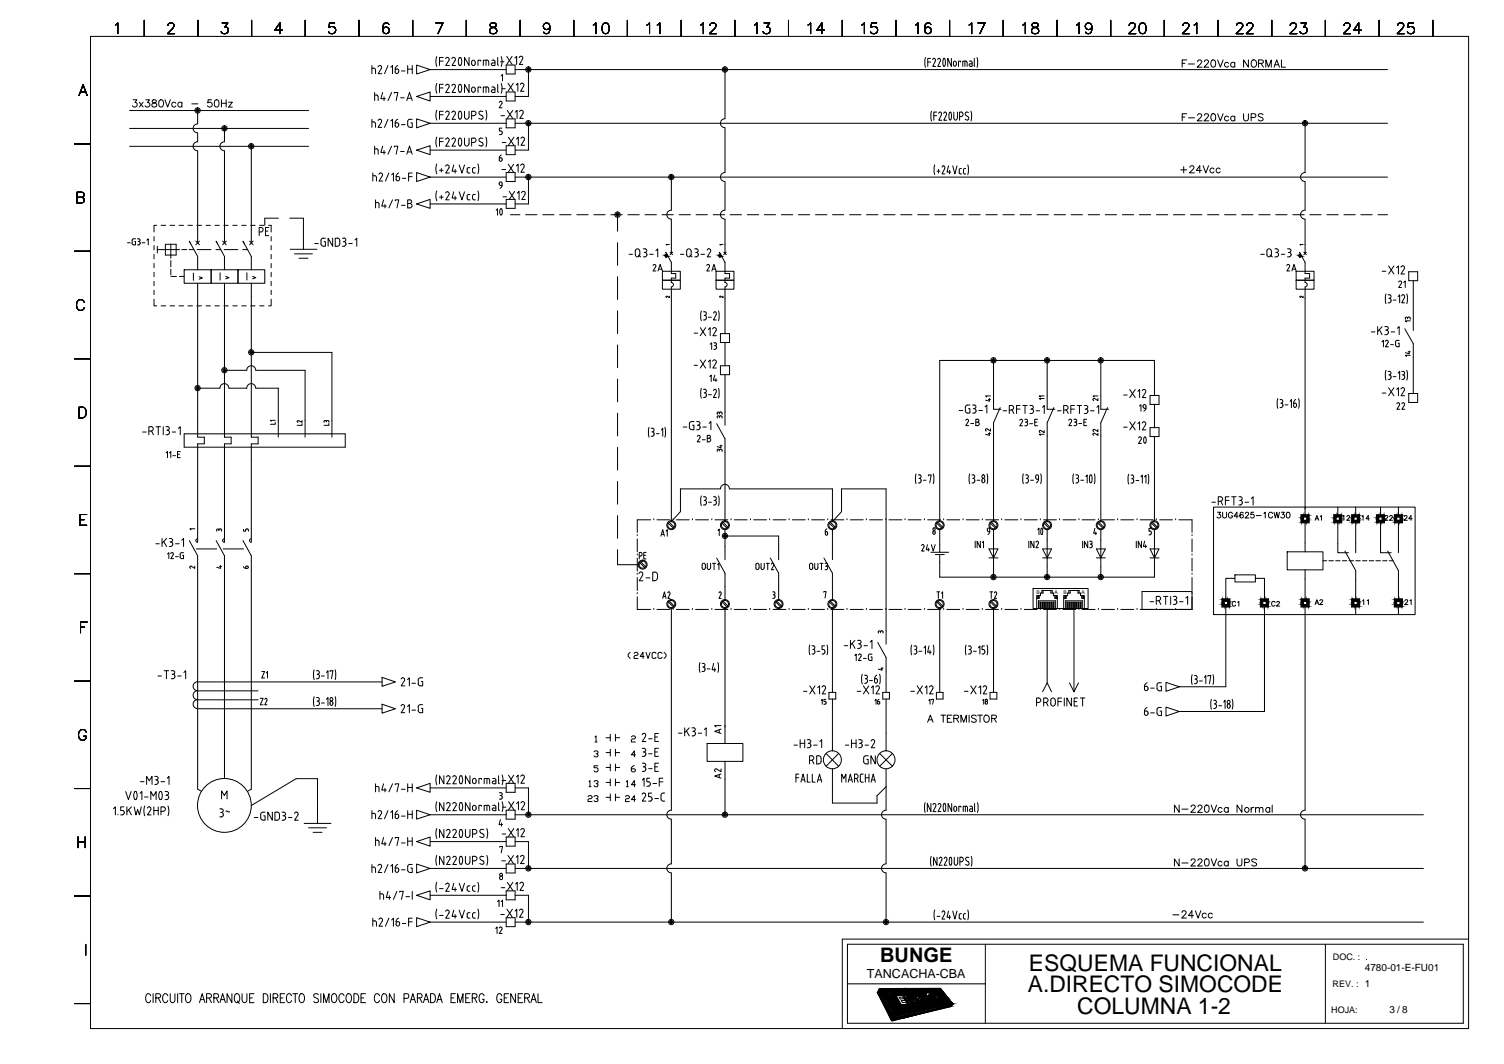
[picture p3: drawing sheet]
<svg xmlns="http://www.w3.org/2000/svg" width="420mm" height="297mm" viewBox="0 0 420 297" stroke-linecap="round" stroke-linejoin="round" font-family="sans-serif">
<defs><g id="words">
<g font-size="6.4">
<text x="287.5" y="271">ESQUEMA FUNCIONAL</text>
<text x="287.1" y="277">A.DIRECTO SIMOCODE</text>
<text x="301" y="283">COLUMNA 1-2</text>
</g>
<text font-size="5.6" x="245.9" y="268.4">BUNGE</text>
<text font-size="3.5" x="242.2" y="273.1">TANCACHA-CBA</text>
<g font-size="2.8">
<text x="381.3" y="271.1">4780-01-E-FU01</text>
<text x="388.1" y="282.8">3 / 8</text>
</g>
<g font-size="2.5">
<text x="372.4" y="268.1">DOC. :</text>
<text x="372.3" y="275.7">REV. : 1</text>
<text x="371.9" y="282.7">HOJA:</text>
</g>
<g font-size="1.4">
<text x="289.5" y="165.8">B</text>
<text x="294.6" y="165.8">A</text>
<text x="297.1" y="165.8">B</text>
<text x="302.1" y="165.8">A</text>
</g>
</g></defs>
<g fill="none" stroke="#000" stroke-width=".28">
<path d="M25.3 10.2h385v276.9h-385zM32.2 7l.7-.6v3M40.3 5.7v4.5M46.9 7.1v-.1a.93 .93 0 0 1 1.2-.6l.3 .2a.62 .62 0 0 1 .1 .9l-1.7 1.9h2M55.3 5.7v4.5M62.1 6.4h1.5l-.8 1.1a1 1 0 0 1 .9 1.4 1 1 0 0 1-1.6 .4l-.3-.5M70.3 5.7v4.5M78.9 8.4h-2.1l1.4-2v3M85.3 5.7v4.5M93.5 6.4h-1.5l-.1 1.3a1.06 1.06 0 0 1 1.6 0 1.06 1.06 0 0 1-.2 1.5 1.06 1.06 0 0 1-1.5-.4M100.3 5.7v4.5M103.9 18.3v2.3"/>
<path d="M103.9 19.1h.6M104.4 19l.4 .2 .1 1.4M106.1 18.3l.4 .2v.5M106.1 18.3l-.5 .4M106.6 19.1l-1 1.5h1.1M108.4 18.3l-1 2.3M108.6 6.9a.84 .84 0 0 0-.8-.5 .84 .84 0 0 0-.7 .6 2.1 2.1 0 0 0 .2 2.3 .93 .93 0 0 0 1.4-.4 .93 .93 0 0 0-.6-1.3 .93 .93 0 0 0-1.2 .8M109.1 18.8l.6-.5v2.3M111.1 18.3l-.5 .4-.2 .6M111.4 19.8l-.3-.5h-.7v.8M111.4 19.8v.3M112.2 19.8h1"/>
<path d="M113.9 19.3h1.3M113.9 18.3v2.3M115.2 18.3v2.3M115.3 5.7v4.5M116.4 18.2l3.8 1.2-3.8 1.3zM120.2 19.4h21.2M121.8 6.4h2l-1.4 3M122 15.8l-.2 1.4 .2 1.3M122.8 17.1h1M123.8 16h-1v2.3M125 16l.4 .3v.5M125 16l-.5 .4"/>
<path d="M125.4 16.8l-.9 1.5h1M126.7 16l.5 .3v.5M126.7 16l-.5 .4M127.2 16.8l-.9 1.5h1M128.4 16.1l.1-.1a1.53 1.53 0 0 1 0 2.3 1.66 1.66 0 0 1-.1-2.2zM130.3 5.7v4.5M131 16v2.3l-1.2-2.3v2.3M132.7 17.3a.49 .49 0 0 0-.5-.5 .49 .49 0 0 0-.4 .5v.5a.49 .49 0 0 0 .5 .5 .49 .49 0 0 0 .4-.5M132.8 17.3v.5M134.3 17.1v-.3h-.8v1.5M135.8 16.8v1.5M136.1 16.8l.4 .4"/>
<path d="M136.1 16.8h-1.1v1.5M136.5 17.2v1.1M137 6.6a.6 .6 0 0 0 .3 .9 1.25 1.25 0 0 1 1.5 1.3 1.04 1.04 0 0 1-1.2 .6 1.04 1.04 0 0 1-.8-1 1.68 1.68 0 0 1 1.7-1l.1-.5a1.05 1.05 0 0 0-1.6-.3zM137.4 16.8h.5M137.6 17.6l-.3 .3 .3 .4M137.6 17.6h.7M137.8 16.8l.5 .4M138.3 17.2v1.1h-.7M139 16v2l.3 .2M139.8 17.2h1M140 15.8l.3 1.4-.3 1.3M141.4 18.2h2.5v2.5h-2.5z"/>
<path d="M141.6 15.7l1.5 2.3M143.1 15.7l-1.5 2.3M143.8 16.2l.5-.5v2.3M143.9 19.4h243.7M145 16.1a.52 .52 0 0 1 .7-.4 .52 .52 0 0 1 .3 .8l-.9 1.5h1M145.3 5.7v4.5M147.6 19.4v7.5h-3.7M153.6 7.4a.93 .93 0 0 1-1.2 .9 .93 .93 0 0 1-.4-1.5 .93 .93 0 0 1 1.5 .1 2.59 2.59 0 0 1-.3 2.4 .94 .94 0 0 1-1.3-.3M160.3 5.7v4.5M165.7 7l.8-.6v3M168.6 6.6a.91 .91 0 0 1 1.4 .4 2.39 2.39 0 0 1-.2 2.3 1.02 1.02 0 0 1-1.5-.5 2.26 2.26 0 0 1 .3-2.2zM175.3 5.7v4.5"/>
<path d="M180.7 7l.8-.6v3M183.6 7l.7-.6v3M190.3 5.7v4.5M195.8 7l.7-.6v3M198.3 7.1v-.1a.93 .93 0 0 1 1.1-.6 .73 .73 0 0 1 .5 1.1l-1.7 1.9h2M202.5 19.4v13.7a1.25 1.25 0 0 0-1.2 1.3 1.25 1.25 0 0 0 1.2 1.2M205.3 5.7v4.5M210.7 7l.8-.6v3M213.5 6.4h1.5l-.8 1.1a.97 .97 0 0 1 1 1.2 .97 .97 0 0 1-1.3 .7l-.4-.1-.3-.5M220.3 5.7v4.5M225.7 7l.8-.6v3M230.3 8.4h-2.1l1.4-2v3"/>
<path d="M235.3 5.7v4.5M240.8 7l.7-.6v3M244.9 6.4h-1.4l-.2 1.3a1.06 1.06 0 0 1 1.6 0 1.06 1.06 0 0 1-.2 1.5 1.06 1.06 0 0 1-1.5-.4M250.3 5.7v4.5M255.7 7l.8-.6v3M258.5 16l-.2 1.4 .2 1.4M259.2 17.3h.8M260 16.3h-.8v2.2M260 6.9a.81 .81 0 0 0-1.2-.3 2.34 2.34 0 0 0 0 2.7 .93 .93 0 0 0 1.3-.4 .93 .93 0 0 0-.6-1.3 .93 .93 0 0 0-1.2 .8M260.5 16.6a.43 .43 0 0 1 .7-.2 .43 .43 0 0 1 .1 .6l-.7 1.5h.8M261.9 16.6a.43 .43 0 0 1 .7-.2 .43 .43 0 0 1 .1 .6l-.7 1.5h.8M263.6 16.3a1.51 1.51 0 0 1 .2 2.2 1.51 1.51 0 0 1-.2-2.1z"/>
<path d="M265.3 5.7v4.5M265.8 16.3v2.2l-1-2.2v2.2M266.3 18l.4 .5 .4-.5M266.4 17.6v.4M267.1 17.5l-.4-.4-.4 .4M267.2 17.6v.4M268.4 17.3v-.2h-.6v1.4M269.6 17.1v1.4M270.1 17.5l-.1-.4h-1v1.4M270.2 17.5v1M270.7 7l.8-.6v3M270.9 17.1h.5l.1 .4"/>
<path d="M271.6 17.5v1l-.8-.2 .1-.5h.7M272.2 16.3l-.1 2 .2 .2M272.9 16l.2 1.4-.2 1.4M273.2 6.4h2l-1.5 3M280.3 5.7v4.5M285.8 7l.6-.6v3M288.5 6.6l-.2 .5 .4 .4a1.25 1.25 0 0 1 1.5 1.3 1 1 0 0 1-1.3 .6 1 1 0 0 1-.6-1.3l.3-.3 1.3-.4 .1-.5a1.07 1.07 0 0 0-1.5-.3zM295.3 5.7v4.5M300.8 7l.7-.6v3M305 7.4a.93 .93 0 0 1-1.3 .8 .93 .93 0 0 1-.3-1.5 .93 .93 0 0 1 1.5 .2 2.77 2.77 0 0 1-.3 2.4 .88 .88 0 0 1-1.3-.3M310.3 5.7v4.5M315.4 7.1v-.1a.93 .93 0 0 1 1.2-.6 .73 .73 0 0 1 .4 1.1l-1.7 1.9h2"/>
<path d="M318.6 6.6a.9 .9 0 0 1 1.4 .4 2.39 2.39 0 0 1-.2 2.3 1.02 1.02 0 0 1-1.5-.5 2.57 2.57 0 0 1 .3-2.2zM325.3 5.7v4.5M330.3 17.7h.7M330.5 7.1l.1-.4 .4-.3 .9 .2a.67 .67 0 0 1 .1 .9l-1.7 1.9h2M331.5 16.7h-1.2v2.1M332 17.9h1.7M333.6 7l.7-.6v3M334.6 17.2l.4-.5h.3l.4 .4-.3 .7-1 1h1.4M336.5 17.2l.4-.5h.3l.4 .4-.3 .7-.9 1h1.3M338.6 16.8a.64 .64 0 0 1 .9 .3v1.3a.62 .62 0 0 1-.5 .4 .62 .62 0 0 1-.6-.4 1.5 1.5 0 0 1 .2-1.6zM340.2 16.7l.7 2.1 .8-2.1M340.3 5.7v4.5"/>
<path d="M343.2 17.7a.64 .64 0 0 0-.9-.1 .64 .64 0 0 0 0 .9 .64 .64 0 0 0 .9 0M344.9 17.7a.64 .64 0 0 0-.9-.1 .64 .64 0 0 0 0 .9 .64 .64 0 0 0 .9 0M344.9 17.4v1.4M345.5 7.1v-.1a.93 .93 0 0 1 1.1-.6l.3 .2a.62 .62 0 0 1 .1 .9l-1.7 1.9h2M348.3 7.1l.2-.4 .4-.3 .8 .2a.67 .67 0 0 1 .2 .9l-1.7 1.9h2M348.8 16.7v2.1l-1.4-2.1v2.1M349.7 17a.75 .75 0 0 1 .8-.3 .75 .75 0 0 1 .5 .8v.5a.76 .76 0 0 1-.7 .8 .76 .76 0 0 1-.8-.8zM351.6 17.7l1.1-.1 .2-.3v-.4l-.4-.2h-.9v2.1M352.3 17.7l.6 1.1M353.6 18.8v-2.1l.8 2.1 .7-2.1v2.1M355.3 5.7v4.5M355.9 18.8l.8-2.1 .7 2.1"/>
<path d="M356.2 18.1h.9M358 16.7v2.1h1.1M360.4 7.1v-.1a.93 .93 0 0 1 1.2-.6l.3 .2a.62 .62 0 0 1 .1 .9l-1.7 1.9h2M363.4 6.4h1.6l-.8 1.1a.97 .97 0 0 1 1 1.2 .97 .97 0 0 1-1.3 .7l-.5-.1-.3-.5M370.3 5.7v4.5M375.5 7.1l.1-.4 .4-.3 .9 .2a.67 .67 0 0 1 .1 .9l-1.7 1.9h2M380.3 8.4h-2.1l1.4-2v3M385.3 5.7v4.5M390.5 7.1l.1-.4 .4-.3h.6l.4 .3a.99 .99 0 0 1-.3 1.3l-1.4 1.4h2M394.9 6.4h-1.4l-.2 1.3a1.06 1.06 0 0 1 1.6 0 1.06 1.06 0 0 1-.2 1.5 1.06 1.06 0 0 1-1.5-.4M400.3 5.7v4.5M22.1 26.7l1.1-3 1.2 3"/>
<path d="M22.5 25.7h1.4M36.2 30.9h50M36.2 35.9h50M37.2 27.9h1l-.5 .7a.67 .67 0 0 1 .5 1.1 .67 .67 0 0 1-1.2-.2M38.9 28.5l1.1 1.4M40 28.5l-1.1 1.4M40.7 27.9h1.1l-.6 .7a.67 .67 0 0 1 .5 1.1 .67 .67 0 0 1-1.2-.2M42.6 28l-.1 .4 .7 .3a.57 .57 0 0 1 .6 .6 .57 .57 0 0 1-.5 .6h-.4l-.5-.4a1.03 1.03 0 0 1 1.2-1l.1-.3a.68 .68 0 0 0-1.1-.2zM44.6 28a.59 .59 0 0 1 1 .2 .93 .93 0 0 1 .1 1.2 .93 .93 0 0 1-1.1 .4l-.3-.8zM46.1 27.9l.7 2 .8-2M49.1 28.8a.64 .64 0 0 0-.9-.1 .64 .64 0 0 0 0 1 .64 .64 0 0 0 .9-.1M50.8 28.8a.64 .64 0 0 0-.9-.1 .64 .64 0 0 0 0 1 .64 .64 0 0 0 .9-.1"/>
<path d="M50.8 28.5v1.4M53.6 29h1.7M55.2 39.6a1.25 1.25 0 0 0-1.3 1.2 1.25 1.25 0 0 0 1.3 1.3M55.2 34.6a1.25 1.25 0 0 0-1.3 1.2 1.25 1.25 0 0 0 1.3 1.3M55.2 30.9v3.7M55.2 37.1v2.5M59.1 27.9h-1v.8a.7 .7 0 0 1 1 0 .7 .7 0 0 1-.1 1.1 .7 .7 0 0 1-1-.3M60.1 28a.63 .63 0 0 1 1 .2l.1 .5a.91 .91 0 0 1-.6 1.2h-.2a1.34 1.34 0 0 1-.3-1.9zM61.9 27.9v2M61.9 28.8h1.3M62.7 35.9v3.7a1.25 1.25 0 0 0-1.3 1.2 1.25 1.25 0 0 0 1.3 1.3v25.7M63.2 27.9v2"/>
<path d="M63.9 28.5h1l-1 1.4h1M103.9 33.3v2.3M103.9 34h.6M104.4 34l.4 .3 .1 1.3M104.7 26.5l.7 .1 .2 .4M104.7 25.8v2.3M105.6 27v1.1M106.1 33.3l.4 .2v.5M106.1 33.3l-.5 .4M106.6 34.1l-1 1.5h1.1M106.9 25.8l-.5 1.8h1.3M107.3 27.1v1"/>
<path d="M108.4 33.3l-1 2.3M109.1 33.8l.6-.5v2.3M109.4 25.8l-1 2.3M110.2 26v-.2h.9l-.4 2.3M110.4 20a.49 .49 0 0 0 .5 .5 .49 .49 0 0 0 .5-.5M110.4 35a.49 .49 0 0 0 .5 .5 .49 .49 0 0 0 .5-.5M110.4 35.1v-.8l.9 .1 .1 .7M111.1 33.3l-.5 .4-.2 .6M111.9 27.3h1M112.2 34.8h1M113.6 28.1l.8-2.3 .8 2.3M113.9 33.9l.2 1.4 1.1 .3v-1.3h-.4"/>
<path d="M113.9 27.4h1M114.5 33.3l-.4 .2-.2 .4M114.5 33.3h.7M116.4 33.2l3.8 1.2-3.8 1.3zM116.4 26.9l3.8-1.2v2.5zM120.2 34.4h21.2M120.2 26.9h21.2M122 30.8l-.2 1.4 .2 1.3M122 23.3l-.2 1.4 .2 1.3M122 38.3l-.2 1.3 .2 1.4M122.8 32h1M122.8 24.6h1"/>
<path d="M122.8 39.5h1M123.8 31.1h-1v2.2M123.8 23.5h-1v2.3M123.8 38.6h-1v2.2M124.5 31.4a.5 .5 0 0 1 .7-.3 .5 .5 0 0 1 .2 .7M124.5 23.9a.5 .5 0 0 1 .7-.3 .5 .5 0 0 1 .2 .7l-.9 1.5h1M124.5 38.9a.5 .5 0 0 1 .7-.3 .5 .5 0 0 1 .2 .7M125.4 31.8l-.9 1.5h1M125.4 39.3l-.9 1.5h1M126.2 31.4a.5 .5 0 0 1 .7-.3 .5 .5 0 0 1 .3 .7M126.2 23.9a.5 .5 0 0 1 .7-.3 .5 .5 0 0 1 .3 .7l-.9 1.5h1M126.2 38.9a.5 .5 0 0 1 .7-.3 .5 .5 0 0 1 .3 .7"/>
<path d="M127.2 31.8l-.9 1.5h1M127.2 39.3l-.9 1.5h1M128.4 31.1l.1-.1a1.53 1.53 0 0 1 0 2.3 1.66 1.66 0 0 1-.1-2.2zM128.4 23.6l.1-.1a1.53 1.53 0 0 1 0 2.3 1.66 1.66 0 0 1-.1-2.2zM128.4 38.6l.1-.1a1.57 1.57 0 0 1 0 2.3 1.72 1.72 0 0 1-.1-2.2zM129.8 31.1v1.6a.61 .61 0 0 0 .6 .6 .61 .61 0 0 0 .6-.6v-1.6M129.8 38.6v1.6a.61 .61 0 0 0 .6 .6 .61 .61 0 0 0 .6-.6v-1.6M131 23.5v2.3l-1.2-2.3v2.3M131.8 32.3h.6M131.8 39.8h.6M132.4 31a.61 .61 0 0 1 .6 .6 .61 .61 0 0 1-.6 .7M132.4 38.5a.61 .61 0 0 1 .6 .6 .61 .61 0 0 1-.6 .7"/>
<path d="M132.4 31.1h-.6v2.2M132.4 38.6h-.6v2.2M132.7 24.8a.49 .49 0 0 0-.5-.5 .49 .49 0 0 0-.4 .5v.5a.49 .49 0 0 0 .5 .5 .49 .49 0 0 0 .4-.5M132.8 24.8v.5M134 32l.8 .3M134 39.5l.8 .3M134.2 31l.7 .2M134.2 38.5l.7 .1M134.3 31l-.5 .4 .3 .6M134.3 38.6l-.5 .3 .3 .6M134.3 24.6v-.3h-.8v1.5M134.7 32.4a.54 .54 0 0 1 .1 .8 .54 .54 0 0 1-.8 0l-.2-.2"/>
<path d="M134.7 39.8a.54 .54 0 0 1 .1 .9 .54 .54 0 0 1-.8-.1l-.2-.1M135.7 30.8l.3 1.4-.3 1.3M135.7 38.3l.3 1.3-.3 1.4M135.8 24.3v1.5M136.1 24.3l.4 .4M136.1 24.3h-1.1v1.5M136.5 24.7v1.1M137.4 24.3h.5M137.6 25.1l-.3 .3 .3 .4M137.6 25.1h.7M137.8 24.3l.4 .2 .1 1.3h-.7M139 23.5v2l.3 .3"/>
<path d="M139.5 37.6h.4M139.9 28.2l.3 .2v.5M139.9 28.3l-.4 .3M139.9 36.5l.4 .5v.4l-.4 .1M140 32.3h.9M140 21.2l.4-.4v1.8M140 23.3l.3 1.4-.3 1.3M140.2 24.8h1M140.2 35.8h-.7v.8h.4M140.2 28.9l-.7 1.2h.8M140.3 39.8h1M141.4 25.7h2.5v2.5h-2.5z"/>
<path d="M141.4 33.2h2.5v2.5h-2.5zM141.7 30.8l1.5 2.3M141.9 23.2l1.5 2.3M142 38.3l1.6 2.3M143.2 30.8l-1.5 2.3M143.4 23.2l-1.5 2.3M143.6 38.3l-1.6 2.3M143.9 34.4h243.7M143.9 31.3l.6-.5v2.3M144.2 23.7l.5-.5v2.3M144.3 38.8l.5-.5v2.3M145.2 31.2a.52 .52 0 0 1 .7-.4 .52 .52 0 0 1 .2 .8"/>
<path d="M145.9 23.2l.4 .3v.5M145.9 23.2l-.5 .4M146 38.3l.4 .1 .1 .5-.9 1.7h1M146 38.3l-.5 .4M146.1 31.6l-.9 1.5h1M146.3 24l-.9 1.5h1M147.6 34.4v7.5h-3.7M202.5 35.7v12.5a1.25 1.25 0 0 0-1.2 1.2 1.25 1.25 0 0 0 1.2 1.3v8a1.25 1.25 0 0 0-1.2 1.2 1.25 1.25 0 0 0 1.2 1.3v9.5M260.2 31l-.2 1.4 .2 1.4M260.9 32.3h.8M261.7 31.3h-.8v2.3M262.2 31.7a.43 .43 0 0 1 .7-.4 .43 .43 0 0 1 .1 .7"/>
<path d="M263 32l-.7 1.6h.8M263.6 31.7a.43 .43 0 0 1 .7-.4 .43 .43 0 0 1 .1 .7M264.4 32l-.7 1.6h.8M265.6 31.4l.2 .8-.2 1.2M265.7 31.4l-.1-.1a1.43 1.43 0 0 0-.2 2.2l.3-.1M266.5 32.9v.3l.4 .3 .5-.3v-.3M266.5 31.3v1.6M267.5 31.3v1.6M268.1 32.6h.5M268.6 31.3a.63 .63 0 0 1 .4 .6 .63 .63 0 0 1-.4 .6M268.6 31.3h-.5v2.3M269.7 33.3l.5 .2"/>
<path d="M269.9 32.3l.7 .6v.4l-.3 .2M270 31.3l-.4 .4 .3 .5M270 31.3l.6 .1M271.3 31l.2 1.4-.2 1.4M330.3 32.7h.7M331.5 31.8h-1.2v1.9M332 32.9h1.7M334.6 32.2l.1-.4h.6l.4 .5-1.3 1.4h1.4M336.5 32.2l.1-.4h.6l.4 .5-1.2 1.4h1.3M338.6 31.8a.69 .69 0 0 1 .9 .3l.1 .5a.85 .85 0 0 1-.7 1.1 1.25 1.25 0 0 1-.3-1.9zM340.2 31.8l.7 1.9 .8-1.9M343.2 32.7a.64 .64 0 0 0-.9-.1 .64 .64 0 0 0 0 .9 .64 .64 0 0 0 .9-.1"/>
<path d="M344.9 32.7a.64 .64 0 0 0-.9-.1 .64 .64 0 0 0 0 .9 .64 .64 0 0 0 .9-.1M344.9 32.4v1.3M347.4 31.8v1.4l.6 .5 .7-.3 .1-1.6M349.5 32.8l1.2-.1 .1-.3-.1-.5-1.2-.1v1.9M352.9 32l-.5-.2-.9 .2 .1 .4 1.1 .5 .2 .3v.2l-.5 .3-.9-.3M364.6 34.4v13.8a1.25 1.25 0 0 0-1.3 1.2 1.25 1.25 0 0 0 1.3 1.3v8a1.25 1.25 0 0 0-1.3 1.2 1.25 1.25 0 0 0 1.3 1.3v9.5M20.8 40.2h4.5M21.5 55.1l1.8-.2 .2-.4-.2-.7-1.8-.2v3l1.8-.1a.86 .86 0 0 0 0-1.3l-.5-.1M36.2 40.9h50M55.2 42.1v25.7M70.2 40.9v26.9M104.2 48.3v2.2"/>
<path d="M104.2 49.1h.5M104.7 41.6l.5-.1 .4 .2v1.4M104.7 40.8v2.3M104.7 49l.4 .5M104.9 55.8v2.2M104.9 56.6h.6M105.2 49.5v1M105.4 56.5l.4 .2 .1 1.3M106.4 48.3l.4 .3v.4M106.4 48.3l-.5 .3M106.8 49.1l-.9 1.4h1M106.9 40.8l-.5 1.7h1.3"/>
<path d="M107.2 55.8l-.5 1.7h1.2M107.3 42v1.1M107.5 57.1v.9M108.6 48.3l-.9 2.2M109.4 48.8l.5-.5v2.2M109.4 40.8l-1 2.3M109.7 55.8l-1.1 2.2M110.2 41.1v-.3h.9l-.4 2.3M110.4 56v-.2h1l-.5 2.2M110.6 50a.49 .49 0 0 0 .5 .5 .49 .49 0 0 0 .5-.5M110.7 50v-.7h.4l.4 .1 .1 .6M111.4 48.3l-.5 .4-.3 .6"/>
<path d="M111.9 42.3h1M112.2 57.3h1M112.4 49.8h1M113.6 43.1l.8-2.3 .8 2.3M113.9 55.8h.6a.49 .49 0 0 1 .5 .5 .49 .49 0 0 1-.5 .5 .64 .64 0 0 1 .6 .6 .64 .64 0 0 1-.6 .6h-.6zM113.9 42.4h1M113.9 56.8h.6M114.1 49.3h1.1M115.2 48.3h-1.1v2.2M116.4 48.2l3.8 1.2-3.8 1.3zM116.4 41.9l3.8-1.2v2.5zM116.4 56.9l3.8-1.2v2.5z"/>
<path d="M120.2 49.4h21.2M120.2 41.9h21.2M120.2 56.9h21.2M122 45.8l-.2 1.3 .2 1.4M122 53.3l-.2 1.4 .2 1.3M122.8 47.5h1M122.8 55h1M123.3 47v1M123.3 54.6v.9M124.5 46.4a.51 .51 0 0 1 .7-.3 .51 .51 0 0 1 .2 .7l-.9 1.5h1M125 53.6l.4 .2v.5M125 53.5l-.5 .4"/>
<path d="M125.4 54.3l-.9 1.5h1M126.8 46.1l-.5 1.7h1.2M126.8 53.6l-.5 1.7h1.2M127.1 47.3v1M127.1 54.8v1M128.3 46.1l.7 2.2 .8-2.2M128.3 53.6l.7 2.2 .8-2.2M130.5 47.9l.2 .3 .6 .1M130.5 55.4l.2 .3 .6 .1M130.5 47.2v.7M130.5 54.7v.7M130.9 54.3l-.4 .4"/>
<path d="M131 54.3h.3M131.3 46.8h-.6l-.2 .4M132 47.9l.2 .3 .6 .1M132 54.7l.1 .9 .7 .2M132.5 54.3l-.5 .4M132.5 54.3h.3M132.8 46.8l-.7 .2-.1 .9M133.5 45.8l.2 1.3-.2 1.4M133.5 53.3l.2 1.4-.2 1.3M138.6 58.7l.4-.4v1.8M139.5 44.1l.2 .9h.4l.2-.4M139.5 44.1l.7 .1 .1 .5"/>
<path d="M139.7 50.8l.5 .2 .1 .8-.8-.2zM139.8 58.4l-.2 .8 .2 .8h.2l.3-.8-.2-.8M140.1 43.3l-.5 .3-.1 .5M140.2 58.3h-.4M140.2 47.3h1M140.3 51.7l-.2 .5-.4 .4M140.5 54.9h1M141.4 40.7h2.5v2.5h-2.5zM141.4 48.2h2.5v2.5h-2.5zM141.4 55.7h2.5v2.5h-2.5zM142 45.8l1.5 2.3M142.3 53.4l1.5 2.3"/>
<path d="M142.6 59.9h2.7M143.5 45.8l-1.5 2.3M143.8 53.4l-1.5 2.3M143.9 49.4h243.7M144.2 46.3l.6-.5v2.3M144.5 53.9l.5-.5v2.3M145.4 46.2a.5 .5 0 0 1 .7-.4 .5 .5 0 0 1 .3 .7l-.9 1.6h1M145.7 53.8a.52 .52 0 0 1 .7-.4 .52 .52 0 0 1 .3 .8l-.9 1.5h.9M146.8 59.9h3.2M147.6 49.4v7.5h-3.7M151.6 59.9h3.2M156.4 59.9h3.1"/>
<path d="M161.1 59.9h3.2M165.9 59.9h3.2M170.7 59.9h3.1M175.4 59.9h3.2M180.2 59.9h3.2M184.9 59.9h3.2M187.6 49.4l-.1 9.3a1.25 1.25 0 0 0-1.2 1.2 1.25 1.25 0 0 0 1.2 1.3l.1 9.5M189.7 59.9h3.2M194.5 59.9h3.1M199.2 59.9h3.2M204 59.9h3.2M208.8 59.9h3.1"/>
<path d="M213.5 59.9h3.2M218.3 59.9h3.2M223 59.9h3.2M227.8 59.9h3.2M232.6 59.9h3.1M237.3 59.9h3.2M242.1 59.9h3.2M246.9 59.9h3.1M251.6 59.9h3.2M256.4 59.9h3.2M261.1 46l-.2 1.4 .2 1.4M261.1 59.9h3.2"/>
<path d="M261.8 47.8h.8M262.2 47.3v1M263.2 46.7a.43 .43 0 0 1 .6-.3 .43 .43 0 0 1 .1 .7l-.7 1.5h.8M265 46.3l-.4 1.7h1M265.3 47.5v1.1M265.9 59.9h3.2M266.2 46.3l.6 2.3 .5-2.3M268.6 47l-.6 .3-.1 .8 .2 .4 .5 .1M269.1 48.1l.2 .4 .5 .1M269.2 47.5v.6M269.8 47l-.5 .1-.2 .4M270.4 46l.2 1.4-.2 1.4"/>
<path d="M270.7 59.9h3.1M275.4 59.9h3.2M280.2 59.9h3.2M285 59.9h3.1M289.7 59.9h3.2M294.5 59.9h3.2M299.2 59.9h3.2M304 59.9h3.2M308.8 59.9h3.1M313.5 59.9h3.2M318.3 59.9h3.2M323.1 59.9h3.1"/>
<path d="M327.8 59.9h3.2M329.8 47.4h1.7M330.7 46.5v1.8M332.4 46.7l.2-.3 .6-.1 .4 .5-1.3 1.5h1.3M332.6 59.9h3.2M335.6 47.6h-1.4l1-1.3v2M336.1 46.3l.8 2 .7-2M337.3 59.9h3.2M339.1 47.2a.64 .64 0 0 0-.9-.1 .64 .64 0 0 0 0 1 .64 .64 0 0 0 .9-.1M340.9 47.2a.64 .64 0 0 0-1-.1 .64 .64 0 0 0 0 1 .64 .64 0 0 0 1-.1M342.1 59.9h3.2M346.9 59.9h3.1"/>
<path d="M351.6 59.9h3.2M356.4 59.9h3.2M361.2 59.9h3.1M365.9 59.9h3.2M370.7 59.9h3.2M375.4 59.9h3.2M380.2 59.9h3.1M385 59.9h2.6M20.8 70.1h4.5M35.6 67.8h.8M36.9 67.1v.8M37.4 66.6l-.5 .5"/>
<path d="M37.4 66.7h.5M37.6 67.4h.3v1l-.8-.1-.2-.4M38.4 66.7l.7 .2v.3l-.3 .2 .3 .4M38.4 68.4h.4M38.6 67.4h.2M39.1 68l-.3 .3M39.2 67.8v.2M39.7 67.8h.8M41 67.1l.4-.4v1.7M43 66v1.3M43 68.5v1.3M43 71v1.3"/>
<path d="M43 73.5v1.3M43 76v1.3M43 78.5v1.3M43.8 62.9h-.8v1.9M44 69.7h6.2M44 68.7v1.9M45 62.9h1.3M46.2 68.2h3v3h-3zM47.5 62.9h1.3M47.7 77.2h1.6M47.7 68.2v3.9M47.7 72.7v1.8"/>
<path d="M47.7 75.1v1.6M50 62.9h1.3M50.1 77.2h1.3M50.8 69.7h1.4M51.4 75.3h7.6v3.8h-7.6zM52.5 62.9h1.3M52.8 69.7h1.4M53.3 68.2l-.4-.8 2.3 4.2v3.7M54 76.2v2.1M54.7 67.3l1 1M55 62.9h1.3M55.1 69.7h3.8"/>
<path d="M55.2 79.1v42.9h1.9v1.9h-1.9v27.5M55.6 77.3l.9 .3-.9 .3M55.7 67.3l-1 1M57.5 62.9h1.3M59 75.3h7.5v3.8h-7.5zM60 62.9h1.3M60.3 69.7h1.4M60.8 68.2l-.4-.8 2.3 4.2v3.7M61.5 76.2v2M62.2 67.3l1 1M62.5 62.9h1.3M62.6 69.7h3.8"/>
<path d="M62.7 79.1v42.9h1.9v1.9h-1.9v27.5a.49 .49 0 0 1-.5-.5 .49 .49 0 0 1 .5-.5M63 77.2l1 .3-1 .4M63.2 67.3l-1 1M65 62.9h1.3M66.5 75.3h7.5v3.8h-7.5zM67.5 62.9h1.3M67.8 69.7h1.4M68.3 68.2l-.4-.8 2.3 4.2v3.7M69 76.2v2M69.7 67.3l1 1M70 62.9h1.3M70.2 79.1v42.9h1.9v1.9h-1.9v27.5a.49 .49 0 0 1-.5-.5 .49 .49 0 0 1 .5-.5"/>
<path d="M70.6 77.2l.9 .3-.9 .4M70.7 67.3l-1 1M72.4 64.8h.6M72.5 62.9h1.3M72.9 63.5a.62 .62 0 0 1 .6 .6 .62 .62 0 0 1-.6 .6M73 63.5h-.6v2.3M74.2 64.5h.7M75 62.9h.7v1.9M75.1 63.5h-.9v2.3h.9M75.7 66v1.3M75.7 68.5v1.3M75.7 71v1.3"/>
<path d="M75.7 73.5v1.3M75.7 76v1.3M75.7 78.5v1.3M77.8 60.9h-3.8v2M81 60.9h3.8v8.7M81 69.6h7.5M82.3 70.9h5M83.5 72.1h2.5M87.9 68h1M89.7 67.1l.2 1.4 1 .2v-1.2h-.4M90.9 66.5h-.8l-.4 .6M92.9 66.5v2.2l-1.2-2.2v2.2"/>
<path d="M94.9 68.1l-.4 .6h-.8v-2.2h.5a.63 .63 0 0 1 .7 .7v.9M95.7 66.5h.5M95.7 68.7h.5M95.9 67.5h.3M96.1 66.5a.49 .49 0 0 1 .5 .5 .49 .49 0 0 1-.5 .4l.5 .6M96.6 68.2l-.5 .5M96.7 68v.2M97.4 68h1M99.2 67l.5-.5v2.2M172.5 60.4v4.2M172.5 67.7v6.4M172.5 77.3v6.3"/>
<path d="M175.7 71h1M177.5 70.1v1a.61 .61 0 0 0 .6 .6 .61 .61 0 0 0 .6-.6v-1M178.4 71.2l.6 .5M178.7 70.1a.61 .61 0 0 0-.6-.6 .61 .61 0 0 0-.6 .6M179.7 69.5h.5M179.7 71.7h.5M180 70.5h.2M180.2 69.5a.49 .49 0 0 1 .5 .5 .49 .49 0 0 1-.5 .4l.5 .6M180.7 71.2l-.5 .5M180.7 71v.2M181.5 71h1M182.4 74.1a.4 .4 0 0 1 .6-.2 .4 .4 0 0 1 .2 .5l-.8 1.2h.8"/>
<path d="M183.2 70l.5-.5v2.2M183.8 75.6l.6-1.8 .7 1.8M184 75.1h.9M185.1 78.2h4.9v2.5h-4.9zM185.1 75.7h4.9v2.5h-4.9zM186.6 71.5l-.5 .3-.4-.5 .6-.3-.3-.6 1.6 2.8v3.2h1.2v1.2h-1.2l-.1 1.3a.61 .61 0 0 1 .6 .6 .61 .61 0 0 1-.6 .6l.1 65.3M187 68.2h-.9l.2 .3M187.2 70.4l.7 .7M187.9 70.4l-.7 .7M190.1 71h1M191.8 70.1v1a.61 .61 0 0 0 .6 .6 .61 .61 0 0 0 .7-.6M192.7 71.2l.6 .5"/>
<path d="M193.1 70.1a.61 .61 0 0 0-.7-.6 .61 .61 0 0 0-.6 .6M193.1 70.1v1M194.1 69.5h.5a.49 .49 0 0 1 .4 .5 .49 .49 0 0 1-.4 .4M194.1 71.7h.5M194.3 70.5h.3M194.6 70.5l.4 .5M195 71.2l-.4 .5M195.1 71v.2M195.8 71h1M197.4 74.1a.4 .4 0 0 1 .6-.2 .4 .4 0 0 1 .2 .5M198.1 69.5l.4 .2v.5M198.1 69.4l-.5 .4"/>
<path d="M198.2 74.5l-.7 1.1h.7M198.5 70.2l-.9 1.5h1M198.9 75.6l.5-1.8 .6 1.8M199 75.1h.9M200 78.2h5v2.5h-5zM200 75.7h5v2.5h-5zM201.6 71.5l-.5 .3-.3-.5 .5-.3-.3-.6 1.5 2.8v3.2h1.3v1.2h-1.3v1.3a.61 .61 0 0 1 .6 .6 .61 .61 0 0 1-.6 .6v13M202 68.2h-.9l.2 .3M202.2 70.4l.7 .7M202.9 70.4l-.7 .7M352.2 71h1M353.9 70.1v1a.61 .61 0 0 0 .6 .6 .61 .61 0 0 0 .6-.6"/>
<path d="M354.8 71.2l.6 .5M355.1 70.1a.61 .61 0 0 0-.6-.6 .61 .61 0 0 0-.6 .6M355.2 70.1v1M356.2 69.5h.5a.49 .49 0 0 1 .4 .5 .49 .49 0 0 1-.4 .4M356.2 71.7h.5M356.4 70.5h.3M356.7 70.5l.4 .5M357.1 71.2l-.4 .5M357.2 71v.2M357.9 71h1M359.5 74.1a.4 .4 0 0 1 .5-.2 .4 .4 0 0 1 .2 .5l-.7 1.2h.8M359.7 69.5h.5a.49 .49 0 0 1 .5 .5 .49 .49 0 0 1-.5 .4"/>
<path d="M359.7 71.7h.5M359.9 70.5h.3M360.2 70.5l.5 .5M360.7 71.2l-.5 .5M360.7 71v.2M360.9 75.6l.6-1.8 .6 1.8M361.1 75.1h.8M362.1 78.2h5v2.5h-5zM362.1 75.7h5v2.5h-5zM363.7 71.5l-.6 .3-.3-.5 .5-.3-.3-.6 1.6 2.8v3.2h1.3v1.2h-1.3v1.3a.61 .61 0 0 1 .6 .6 .61 .61 0 0 1-.6 .6v63.8M364 68.2h-.9l.3 .3M364.3 70.4l.6 .7"/>
<path d="M364.9 70.4l-.6 .7M386.1 75.7h1.1M387.9 74.3l1.5 2.2M389.4 74.3l-1.5 2.2M390.2 74.7l.5-.4v2.2M391.1 78.4l-.4 .3M391.2 78.4l.2 .1 .1 .4-.7 1.4h.8M391.4 74.6a.5 .5 0 0 1 .6-.4 .5 .5 0 0 1 .3 .8M392.1 78.9l.5-.5v1.9M392.3 75l-.9 1.5h1M393.5 75.9h2.5v2.5h-2.5zM394.8 78.4v13.8"/>
<path d="M23.5 84.4a1.09 1.09 0 0 0-1.2-.8 1.09 1.09 0 0 0-.9 1.2 1.3 1.3 0 0 0 .2 1.4 1.3 1.3 0 0 0 1.5 .3l.4-.6M43 83.5v1.9h.8M43 81v1.3M45 85.4h1.3M47.5 85.4h1.3M50 85.4h1.3M52.5 85.4h1.3M55 85.4h1.3M57.5 85.4h1.3M60 85.4h1.3M62.5 85.4h1.3M65 85.4h1.3"/>
<path d="M67.5 85.4h1.3M70 85.4h1.3M70.2 98.4h22.5v23.6M72.5 85.4h1.3M75.7 83.5v1.9h-.7M75.7 81v1.3M172.5 86.8v6.3M172.5 96.3v6.4M186.4 82.7l-.3 .1 .1 .3M187 82.7v.4l-.6-.4M193.9 93h1M195.6 91.5l1.5 2.2"/>
<path d="M195.9 86.8l-.2 1.4 .2 1.3M196.5 87h.4a.5 .5 0 0 1 .4 .5 .5 .5 0 0 1-.4 .5M196.5 89.3h.4M196.7 88.1l.6 .2v.5M197.1 91.5l-1.5 2.2M197.3 88.8l-.4 .5M197.9 92l.5-.5v2.2M197.9 88.6h.8M198.4 96.1l.4-.4v1.8M199.3 87.4a.43 .43 0 0 1 .6-.3 .43 .43 0 0 1 .2 .7l-.8 1.5h.8M199.4 95.7h.4M199.4 97.5h.4"/>
<path d="M199.6 91.4l-.5 .4M199.6 96.5h.2M199.6 91.5l.5 .2-.1 .5M199.8 95.7l.3 .2v.4l-.3 .2 .4 .4M200.1 92.2l-.9 1.5h.9M200.2 97.1l-.4 .4M200.2 96.9v.2M200.7 86.8l.2 1.4-.2 1.3M201.3 93.1h2.5v2.5h-2.5zM201.3 82.7l-.2 .1 .1 .3M202 82.7v.4l-.6-.4M202.5 95.6v6.5"/>
<path d="M364 82.7v.4l-.7-.4-.2 .2 .2 .2M383.1 92.7h1M384.9 91.2v2.2M385.3 92l.8 1.4M386.1 95.4l.4-.4v1.8M386.1 91.2l-1.2 1.3M386.9 91.2h.5M386.9 93.4h.5M387 95.3a.4 .4 0 0 1 .6-.3 .4 .4 0 0 1 .2 .6M387.1 92.2a.55 .55 0 0 1 .7 .4M387.2 82l-.2 1.4 .2 1.4M387.3 91.1a.49 .49 0 0 1 .5 .5 .49 .49 0 0 1-.5 .5"/>
<path d="M387.8 95.6l-.7 1.2h.8M387.8 82.3h.4M387.8 84.5h.4M387.8 92.9l-.5 .5M387.9 92.7v.2M388 83.3h.2M388.2 82.3a.5 .5 0 0 1 .4 .5 .5 .5 0 0 1-.4 .5l.4 .5M388.5 96.2h.8M388.6 83.8l-.1 .5-.3 .2M388.6 92.7h1M389.2 83.8h.8M390.3 95l-.2 .1a1.38 1.38 0 0 0-.2 1.4l.5 .3h.5v-1h-.3"/>
<path d="M390.4 91.7l.5-.5v2.2M390.4 95h.5M390.6 82.8l.4-.5v2.2M392 82.3l-.4 .3M392 82.3l.3 .1 .1 .5-.8 1.6h.8M392.4 91.8l2.4 4.2v13.9M392.6 88.8l.3-.3 .3 .3M392.6 88.9v.3M393 82l.2 1.4-.2 1.4M393.2 88.9v.1M393.4 98.2h.6M393.5 88.5l-.3 .3"/>
<path d="M393.5 88.6h.2M393.7 88.5l.2 .2 .1 .5M393.7 98v.8l-1.1-.3M394 99.2h-1.4l.3 .3M394 89.6h-1.4l.3 .3M20.8 100.2h4.5M22.1 113.7h1a1.6 1.6 0 0 1 1 1.5 1.6 1.6 0 0 1-1 1.5h-1zM42.2 119.1a.61 .61 0 0 1 .6 .6 .61 .61 0 0 1-.6 .6M42.2 119.1h-.6v2.3M43.6 119.1h1.2M44.2 119.1v2.3M45.6 119.1v2.3"/>
<path d="M46.3 119.1h.5M46.8 119.1a.49 .49 0 0 1 .5 .5 .49 .49 0 0 1-.5 .5M49.8 119.6l.5-.5v2.3M55.2 108.4h6.2M62.7 103.4h6.2a1.25 1.25 0 0 1 1.3-1.3 1.25 1.25 0 0 1 1.2 1.3h13.8v18.6M63.9 108.4a1.25 1.25 0 0 0-1.2-1.3 1.25 1.25 0 0 0-1.3 1.3M64 108.4h4.9M71.4 108.4a1.25 1.25 0 0 0-1.2-1.3 1.25 1.25 0 0 0-1.3 1.3M71.5 108.4h6.2v13.6M76.9 117.9v.5h-1.4M76.9 117.3h-1.4l.3 .3M83 117.7l.3 .2"/>
<path d="M83.5 117.5l-.5 .2M84.4 118.3v.4h-1.4M84.4 117.4v.5l-.9-.4M91.1 117.6l.2-.2h.4l.2 .5M91.2 117.6l-.5-.2-.2 .5M91.2 117.6v.2M91.9 118.2v.5h-1.4M172.5 105.8v6.4M172.5 115.4v6.3M181.3 119.3l-.2 1.4 .2 1.3M181.9 119.5h.4a.5 .5 0 0 1 .4 .5 .5 .5 0 0 1-.4 .5M185.7 119.3l.2 1.4-.2 1.3"/>
<path d="M190.9 119.2h1M192.6 119.3l.2 .5 .4 .1M193.2 117.7l-.6 .4v1.2M193.2 117.7h.7M193.5 118.7h.4v1.3h-.7M193.9 102h1M194.6 117.7h.5a.49 .49 0 0 1 .5 .5 .49 .49 0 0 1-.5 .5M194.6 120h.5M194.8 118.7a.55 .55 0 0 1 .8 .5M195.6 119.4l-.5 .5M195.6 119.2v.3M195.6 100.5l1.5 2.2"/>
<path d="M195.9 108.4l-.2 1.4 .2 1.4M196.4 119.2h.9M196.5 108.7h.4a.5 .5 0 0 1 .4 .5 .5 .5 0 0 1-.4 .4M196.5 111h.4M196.7 109.7l.4 .1 .2 .4M197.1 100.5l-1.5 2.2M197.3 110.2v.5l-.4 .2M197.9 101l.5-.5v2.2M197.9 110.2h.8M198.1 118.2l.5-.5v2.3M198.3 105.1l.4-.4v1.8M199.3 109.1a.43 .43 0 0 1 .6-.4 .43 .43 0 0 1 .2 .7l-.8 1.6h.8"/>
<path d="M199.6 100.5l-.5 .3M199.6 100.5l.5 .2-.1 .5M199.7 104.7l-.4 1.4h1M200 105.7v.8M200.1 101.3l-.9 1.4h.9M200.2 118.3l2.3 4.2v23.1M200.3 116.4l.2-.3h.3l.2 .5M200.3 115.3l.4-.3 .3 .3M200.4 115.4v.3M200.4 116.4v.3M200.7 108.4l.2 1.4-.2 1.4M201 115.4v.1"/>
<path d="M201.2 116.1l-.3 .3M201.2 115l-.3 .3M201.3 102.1h2.5v2.5h-2.5zM201.3 116.1h.1M201.3 115.1h.1M201.4 116.1l.2 .1 .1 .5M201.4 115l.3 .3M201.7 115.4v.3M202.5 104.6v14.1M267.9 114.6h1.1M270.2 117l.2 .1 .2 .4-.8 1.3h.8M270.2 117.1l-.4 .2"/>
<path d="M270.6 114.1h.3v1.2h-.8l-.4-.6M270.9 113.1l-1 .2-.2 1.4M271.2 118.2h.8M271.7 113.1h.5a.49 .49 0 0 1 .4 .5 .49 .49 0 0 1-.4 .4M271.9 114.1a.62 .62 0 0 1 .7 .5 .62 .62 0 0 1-.4 .7h-.5M273.1 117l.4 .4-.4 .4M273.1 117.1h-.5v1.7h.5a.49 .49 0 0 0 .5-.5 .49 .49 0 0 0-.5-.4h-.5M273.4 114.6h1.1M275.2 113.6l.5-.5v2.2M275.8 119.7h-.3l-.2 .3M276.1 111.5h.6M276.4 111.3v.7l-1-.3"/>
<path d="M276.7 119.7v.7l-.9-.6M276.7 110.5h-1.3l.2 .3M277.6 100.6v13.7h2.1M279.4 113.8l-1.8 4.2v27.6M280.2 114.7h1M282 114.5h.6M282.6 114.4a.61 .61 0 0 0 .6-.6 .61 .61 0 0 0-.6-.6h-.6v2.2M282.7 114.5l.5 .9M284 114.2h1M284.9 117.3a.4 .4 0 0 1 .5-.2 .4 .4 0 0 1 .2 .6l-.7 1.2h.8M285 113.2h-1v2.2M285.7 113.2h1.2"/>
<path d="M286.3 117.1l.7 .2v.4l-.3 .2M286.3 118.9h.4M286.4 113.2v2.2M286.5 117.9h.2M286.7 117.9l.4 .4M287.1 118.3l-.1 .3-.3 .2M287.7 118.3h.8M287.7 113.2h.5a.49 .49 0 0 1 .5 .5 .49 .49 0 0 1-.5 .5M287.7 115.4h.5M288 114.2h.2M288.2 114.2l.4 .2 .1 .5M288.7 114.9l-.5 .5"/>
<path d="M289.1 117.9h.6M289.4 114.7h1.1M289.9 117.1h-.8v1.8h.8M291.2 113.7l.5-.5v2.2M291.7 111.3h-1.4l.4 .2M291.7 110.5h-1.4l.4 .3M292.5 100.6v13.7h2.2M294.4 113.8l-1.9 4.2v27.6M295.4 114.7h1M297.2 114.5h.6M297.8 114.4a.61 .61 0 0 0 .6-.6 .61 .61 0 0 0-.6-.6h-.6v2.2M297.9 114.5l.5 .9"/>
<path d="M299 117.1l-.4 .2M299 117l.3 .1 .1 .4-.8 1.3h.8M299.1 114.2h1.1M300 117.1h.4M300.2 113.2h-1.1v2.2M300.2 117.9h.2M300.4 117l.3 .2v.4l-.3 .2 .3 .2 .1 .4-.2 .4h-.6M300.9 113.2h1.2M301.4 118.2h.8M301.6 113.2v2.2M302.8 117.9h.6M302.9 113.2h.5a.49 .49 0 0 1 .5 .5 .49 .49 0 0 1-.5 .5"/>
<path d="M302.9 115.4h.5M303.2 114.2h.2M303.4 114.2l.5 .5M303.6 117.1h-.8v1.7h.8M303.9 114.9l-.5 .5M303.9 114.7v.2M304.6 114.7h1.1M305.8 111.3l-.4 .1 .2 .4M306.4 113.7l.5-.5v2.2M306.7 119.9v.6l-1.2-.6-.2 .3 .3 .3M306.7 111.3v.5l-.9-.5M306.7 110.5h-1.3l.3 .3"/>
<path d="M307.5 100.6v13.7h2.2M309.4 113.8l-1.9 4.2v27.6M313.9 119.3h1M313.9 110.3h1M315.6 117.8l1.5 2.2M315.6 108.8l1.5 2.2M317.1 117.8l-1.5 2.2M317.1 108.8l-1.5 2.2M317.9 118.3l.5-.5v2.2M317.9 109.3l.5-.5v2.2M318.3 113.4l.4-.4v1.8M319.1 118.1a.51 .51 0 0 1 .7-.3 .51 .51 0 0 1 .2 .7"/>
<path d="M319.1 109.1a.51 .51 0 0 1 .7-.3 .51 .51 0 0 1 .2 .7M320.1 118.5l-1 1.5h1M320.1 109.5l-1 1.5h1M320.1 114h-.4a.47 .47 0 0 1-.4-.7 .47 .47 0 0 1 .8-.2v1.1l-.6 .6M321.3 110.4h2.5v2.5h-2.5zM321.3 119.4h2.5v2.5h-2.5zM322.5 110.4v-9.8h-60v45M322.5 112.9v6.5M357 111.3l-.2 1.3 .2 1.4M357.6 111.5h.4M357.6 113.8h.4M357.8 112.6h.2"/>
<path d="M358 111.5a.5 .5 0 0 1 .4 .5 .5 .5 0 0 1-.4 .5l.4 .5M358.4 113.3l-.4 .4M358.4 113v.3M359 113h.8M360.4 112.1l.4-.6v2.3M361.8 112.5a.59 .59 0 0 1 .4 .7 .59 .59 0 0 1-.6 .5l-.2-.4M361.8 112.6h-.4v.7M362 111.5l-.4 .4-.2 .6M362.8 111.3l.2 1.3-.2 1.4M386.1 109.7h1.1M387.2 103.4l-.2 1.4 .2 1.3M387.8 103.7h.4"/>
<path d="M387.8 105.9h.4M387.9 108.2l1.5 2.3M388 104.6h.2M388.2 103.7a.5 .5 0 0 1 .4 .5 .5 .5 0 0 1-.4 .4l.4 .5M388.6 105.2l-.1 .4-.3 .3M389.2 105.2h.8M389.4 108.2l-1.5 2.3M390.2 108.7l.5-.5v2.3M390.2 112.7a.4 .4 0 0 1 .6-.2 .4 .4 0 0 1 .1 .6l-.7 1.2h.8M390.6 104.2l.4-.5v2.2M391.4 108.6a.5 .5 0 0 1 .6-.4 .5 .5 0 0 1 .3 .7M391.6 103.7h.4a.5 .5 0 0 1 .4 .5 .5 .5 0 0 1-.4 .4"/>
<path d="M391.6 105.9h.4M391.6 112.7a.4 .4 0 0 1 .6-.2 .4 .4 0 0 1 .1 .6l-.7 1.2h.8M391.8 104.6h.2M392 104.6l.4 .5M392.3 109l-.9 1.5h1M392.4 105.2l-.1 .4-.3 .3M393 103.4l.2 1.4-.2 1.3M393.5 109.9h2.5v2.5h-2.5zM20.8 130.2h4.5M39.8 120.6h1.1M41.6 120.4h.6M42.3 120.4l.6 1"/>
<path d="M46.3 121.4h.5M46.4 126.4l.4-.3v1.7M46.6 120.1h.2M46.8 120.1l.5 .5M47.3 120.8l-.5 .5M47.3 126.4l.4-.3v1.7M47.3 120.6v.3M48.1 120.6h1M48.3 127.2h.7M49.6 126.8h.5M50.3 126.1h-.7v1.7h.7M51.4 121.1h45v3.7h-45z"/>
<path d="M172.5 124.9v6.3M172.5 134.4v6.4M181.9 121.8h.4M182.1 120.6h.2M182.3 120.6l.4 .5M182.7 121.3l-.4 .5M182.7 121.1v.2M183.4 121.1h.7M184.8 120.1l.3-.6v2.3M194.8 121.8a.4 .4 0 0 1 .6-.2 .4 .4 0 0 1 .1 .6l-.7 1.2h.8M195.9 138.4l-.2 1.4 .2 1.4M196.2 122.8h.8"/>
<path d="M196.5 138.7h.4a.5 .5 0 0 1 .4 .5 .5 .5 0 0 1-.4 .5M196.7 139.7h.2M196.9 139.7l.4 .5M197.6 121.5l.8 .2v.4l-.3 .2a.49 .49 0 0 1 .5 .5 .49 .49 0 0 1-.5 .5l-.5 .1zM197.6 122.3h.5M199.3 138.7h.4a.5 .5 0 0 1 .4 .5 .5 .5 0 0 1-.4 .5M199.5 139.7h.2M199.7 139.7l.4 .5M200.3 125.7l.2-.3h.3l.2 .5M200.4 125.7v.3M200.7 138.4l.2 1.4-.2 1.4M201.1 124.5h.6"/>
<path d="M201.2 125.4l-.3 .3M201.3 125.4h.1M201.4 125.4l.2 .1 .1 .5M201.4 124.2v.8l-1-.3M255.9 132.3l-.2 1.4 .2 1.3M256.6 132.6l.3-.1a.5 .5 0 0 1 .4 .5 .5 .5 0 0 1-.4 .5M256.6 134.8h.3M256.7 133.6h.2M256.9 133.6l.4 .4M257.3 134.1v.4l-.4 .3M258 134.1h.7M259.3 132.8v-.2h.9l-.5 2.2"/>
<path d="M260.7 132.3l.2 1.4-.2 1.3M270.9 132.3l-.2 1.4 .2 1.3M271.5 132.6l.4-.1a.5 .5 0 0 1 .4 .5 .5 .5 0 0 1-.4 .5M271.5 134.8h.4M271.8 133.6h.1M271.9 133.6l.4 .4M272.3 134.3l-.4 .5M272.3 134.1v.2M272.9 134.1h.8M274.3 134.3l.4 .5 .4-.5M274.3 134.1v.2M275.1 134l-.4-.4-.4 .4"/>
<path d="M275.1 134.1v.2M275.3 120l.2 .3M275.7 132.3l.2 1.4-.2 1.3M276.1 121h.6M276.4 120.8v.7l-1-.3M285.9 132.3l-.2 1.4 .2 1.3M286.5 132.6l.4-.1a.5 .5 0 0 1 .4 .5 .5 .5 0 0 1-.4 .5M286.5 134.8h.4M286.7 133.6h.2M286.9 133.6l.4 .4M287.3 134.1l-.1 .4-.3 .3M287.9 134.1h.8"/>
<path d="M289.3 133.3l.2-.7h.4l.2 .5v1l-.6 .7M289.3 133.3l.4 .5M289.7 133.8h.4M290.7 132.3l.2 1.4-.2 1.3M291.7 121.2h-1.4l.4 .3M291.7 120.2v.6l-1.2-.6-.2 .3 .3 .3M299.9 132.3l-.2 1.4 .2 1.3M300.5 132.6h.4M300.5 134.8h.4M300.8 133.6h.1M300.9 132.5a.5 .5 0 0 1 .4 .5 .5 .5 0 0 1-.4 .5l.4 .5M301.3 134.3l-.4 .5"/>
<path d="M301.3 134.1v.2M301.9 134.1h.8M303.3 133.1l.4-.5v2.2M304.5 132.7l.1-.1a1.43 1.43 0 0 1 .2 2.2 1.44 1.44 0 0 1-.3-2.1zM305.7 132.3l.2 1.4-.2 1.3M306.7 120.9v.6l-1.2-.6-.2 .3 .3 .3M315.3 132.4l-.2 1.4 .2 1.3M315.9 132.6h.4a.5 .5 0 0 1 .4 .5 .5 .5 0 0 1-.4 .5M316.1 133.6a.61 .61 0 0 1 .6 .6 .61 .61 0 0 1-.4 .6l-.4 .1M317.3 134.2h.8M318.1 122.3a.4 .4 0 0 1 .5-.3 .4 .4 0 0 1 .2 .6l-.7 1.2h.8M318.7 133.1l.4-.5v2.3"/>
<path d="M319.7 123.6h.4M319.7 133.1l.4-.5v2.3M320 122.1l.2 .8-.2 .8M320.1 122.1l-.3-.1-.3 .5 .2 1.2M320.7 132.4l.2 1.4-.2 1.3M322.5 121.9v23.7M340.3 140h.7M340.9 139.9a.61 .61 0 0 0 .7-.6 .61 .61 0 0 0-.6-.6h-.7v2.3M341.1 140l.5 1M342.3 139.7h1M343.3 138.7h-1v2.3M344.1 138.7h1.2"/>
<path d="M344.7 138.7v2.3M346.1 138.7h.4a.49 .49 0 0 1 .5 .5 .49 .49 0 0 1-.5 .5M346.3 139.7h.3M346.5 139.7l.5 .5M349.6 139.2l.5-.5v2.3M22.4 145.1h1.1M24.2 143.6h-1.8v3h1.8M43.5 151.8h1M45.3 150.3v2.3M45.7 151.2l.8 1.4M46.5 150.3l-1.2 1.4M46.8 154.6l.4-.3v1.7"/>
<path d="M47.3 150.3h.4a.49 .49 0 0 1 .5 .5 .49 .49 0 0 1-.5 .5M47.3 152.6h.5M47.5 151.3h.3M47.7 151.3l.5 .5M48.1 154.3l.3 .3-.7 1.4h.8M48.1 154.3l-.4 .3M48.3 151.8l-.1 .5-.5 .2M49 155.4h.8M49 151.8h1.1M50.3 155.5l.5 .5M50.3 154.8v.7M50.8 150.8l.5-.5v2.3"/>
<path d="M50.8 154.3l-.5 .4M50.8 154.3h.5M51 155h.3v1h-.5M52.9 150.9l2.3 4.3v65.1l1.1 .6M53.5 158.1l-.4 .1 .1 .5M54.4 158.1v.6l-.9-.6M54.4 147.6h-1.3l.3 .3M54.8 153.2h5.8M55.2 150.4a.49 .49 0 0 0-.5 .5 .49 .49 0 0 0 .5 .5M60.4 150.9l2.3 4.3v62.2M60.5 148l.3-.3 .3 .3M60.6 148v.3"/>
<path d="M61.1 148v.1M61.3 158.1h.6M61.4 147.7l-.3 .3M61.4 147.7h.2M61.6 147.7l.3 .1v.5M61.6 157.9v.8l-1-.3M62.3 153.2h5.7M67.9 150.9l2.3 4.3v65.1l-1.1 .6M68 158.2l.6 .5M68 147.8v.5h.6v-.3M68.6 158.3a.35 .35 0 0 1 .5-.2 .35 .35 0 0 1 0 .6h-.5v-.3M68.9 147.7l-.3 .3"/>
<path d="M68.9 147.7h.2M69.1 147.7l.3 .1v.5M172.5 153.5v4.1h6M172.5 143.9v6.4M178 149.5h.1M178 154.9h.1M178 150.5v3.6M178 155.8v3.6M178.6 155.2h.4M178.7 157.1l1.4 1.4M179 156.8l1.4 1.4M179 155.2a.5 .5 0 0 0 .4-.5 .5 .5 0 0 0-.4-.5h-.4v1.8"/>
<path d="M179.8 155h.6M180.5 154.2h-.7v1.8h.7M181.8 145.1h-3.8v3.5M182.6 145.1h.1M182.9 159.7a.74 .74 0 0 1 .8 .7v1M182.9 159.7h-.6v2.4h.6M183.5 145.1h3.6M184.6 149.7l.5-1.8 .5 1.8M184.8 149.2h.7M186.1 148.3l.3-.4v1.8M186.7 146.1l1.4 1.3M187 145.8l1.4 1.4"/>
<path d="M188.1 145.1h.1M188.9 145.1h3.6M193.4 145.1h.1M194.3 145.1h3.6M196.1 157.7v.8a.45 .45 0 0 0 .5 .5 .45 .45 0 0 0 .4-.5M197 157.7a.45 .45 0 0 0-.4-.5 .45 .45 0 0 0-.5 .5M197.1 157.7v.8M197.3 140.2l-.2 .7-.6 .1M197.6 157.3v1.2a.45 .45 0 0 0 .4 .5 .45 .45 0 0 0 .5-.5v-1.2M197.9 140.2h.8M198.9 145.1h.1M199 157.3h1"/>
<path d="M199.5 157.3v1.7M199.7 145.1h3.6M200.1 140.2l-.2 .7-.6 .1M200.2 155.8l2.3 4.2v7.4M200.5 157.6l.3-.3v1.7M200.6 148.1l.3-.4v1.8M201.7 146.1l1.4 1.3M202 145.8l1.4 1.4M202.5 147.9v8.4M202.5 149.6h15v6.7M204.2 145.1h.1M205.1 145.1h3.6"/>
<path d="M209.6 145.1h.1M210.5 145.1h3.6M211.2 157.7v.8M212 157.7a.45 .45 0 0 0-.4-.5 .45 .45 0 0 0-.5 .5M212.1 157.7l-.1 .8a.45 .45 0 0 1-.4 .5 .45 .45 0 0 1-.5-.5M212.6 157.3v1.2a.45 .45 0 0 0 .4 .5 .45 .45 0 0 0 .5-.5M213.5 157.3v1.2M214.1 157.3h.8M214.5 157.3v1.7M215 145.1h.1M215.2 155.8l2.3 4.2v7.4M215.5 157.5l.2-.2h.3l.1 .5"/>
<path d="M216 145.1h3.6M216.1 157.9l-.6 1.1h.7M220.4 145.1h.1M221.3 145.1h3.6M225.8 145.1h.1M226.2 157.7v.8a.45 .45 0 0 0 .4 .5 .45 .45 0 0 0 .4-.5v-.8M226.8 145.1h3.5M227 157.7a.45 .45 0 0 0-.4-.5 .45 .45 0 0 0-.4 .5M227.6 157.3v1.2a.45 .45 0 0 0 .4 .5 .45 .45 0 0 0 .5-.5v-1.2M229 157.3h.9M229.5 157.3v1.7M230.2 155.8l2.4 4.2v7.4"/>
<path d="M230.5 157.3h.4M230.5 159h.4M230.6 158.1h.3M230.8 157.2l.4 .4-.4 .4 .3 .2 .1 .5-.4 .3M230.9 148.4a.5 .5 0 0 1 .3 .6 .5 .5 0 0 1-.5 .4l-.1-.9h.3M231 147.6l-.5 .8M231.2 145.1h.1M231.7 146.1l1.4 1.3M232 145.8l1.4 1.4M232.1 145.1h3.6M232.6 145.4v-8.9h-28.8a1.25 1.25 0 0 0-1.3-1.3 1.25 1.25 0 0 0-1.2 1.3h-11.2v6.3l-2.5 2.8M232.6 145.6l2.5-2.8v-6.3h12.4v43.3"/>
<path d="M232.6 147.9v8.4M236.6 145.1h.1M237.5 145.1h3.6M242 145.1h.1M242.9 145.1h3.6M247.5 145.1h.1M248.3 145.1h3.6M252.8 145.1h.1M253.7 145.1h3.6M257.5 152.3l.2-.2h.3l.1 .5M258.2 152.7l-.7 1.1h.7M258.2 145.1h.1"/>
<path d="M259.1 152.1l-.3 1.4h.8M259.1 145.1h3.6M259.3 153v.8M260 154.2h5M260.2 152.1l.5 1.7 .6-1.7M260.6 148.8l.3 .4 .4-.4M260.6 148.6v.2M261.3 148.6l-.4-.4-.3 .4M261.3 148.6v.2M261.3 154.8h2.5M261.7 146.1l1.4 1.3M262 145.8l1.4 1.4"/>
<path d="M262.5 147.9v6.3M263.6 145.1h.1M264.5 145.1h3.6M269 145.1h.1M269.9 145.1h3.6M272.4 151.1v1.8M273.9 151.1v1.8l-.9-1.8v1.8M274.4 145.1h.1M274.4 151.5l.4-.4v1.8M275.4 145.1h3.5M275.8 147.8v.2M276.3 153.2h2.5l-1.2 2.5z"/>
<path d="M276.3 155.7h2.5M276.5 147.8l-.4-.4-.3 .4M276.5 148.4l-.1 .5-.4 .3M276.5 147.8v.6h-.5l-.2-.4M276.7 146.1l1.4 1.3M277 145.8l1.4 1.4M277.6 147.9v13.2M279.8 145.1h.1M280.7 145.1h3.6M285.2 145.1h.1M286.1 145.1h3.6M287.4 151.1v1.8"/>
<path d="M288.9 151.1v1.8l-.9-1.8v1.8M289.4 151.4l.2-.3h.3l.2 .6M289.9 147.9l.4-.5v1.9M290.1 151.7l-.7 1.2h.7M290.6 145.1h.1M290.9 149.1l-.2-.7 .3-1 .3 1-.1 .7M290.9 149.1h.3M291.3 153.2h2.5l-1.3 2.5zM291.3 155.7h2.5M291.5 145.1h3.6M291.7 146.1l1.4 1.3M292 145.8l1.3 1.4"/>
<path d="M292.5 147.9v13.2M296 145.1h.1M296.9 145.1h3.6M301.4 145.1h.1M302.3 145.1h3.6M302.4 151.1v1.8M303.9 151.1v1.8l-.9-1.8v1.8M304.4 151.1l.7 .2v.4l-.3 .2M304.6 151.9h.2M304.8 151.9l.3 .2v.6l-.7 .2M305.9 147.5l-.4 1.4h.8M306.1 148.5v.8"/>
<path d="M306.3 153.2h2.5l-1.3 2.5zM306.3 155.7h2.5M306.7 146.1l1.4 1.3M306.8 145.1h.1M307 145.8l1.4 1.4M307.5 147.9v13.2M307.7 145.1h3.6M312.2 145.1h.1M313.1 145.1h3.6M317.4 151.1v1.8M317.6 145.1h.1M318.5 145.1h3.6"/>
<path d="M318.9 151.1v1.8l-.9-1.8v1.8M319.8 151.1l-.4 1.4h.9M320.1 152.1v.8M321 149.3h.3M321.3 153.2h2.5l-1.3 2.5zM321.3 155.7h2.5M321.5 147.5h-.5v.8h.5l.1 .4M321.6 148.7v.4l-.3 .2M321.7 146.1l1.4 1.3M322 145.8l1.4 1.4M322.5 147.9v13.2h-60v-6.3M323 145.1h.1"/>
<path d="M323.9 145.1h3.6M328.4 145.1h.1M329.3 145.1h3.7v3.5M333 154.9h.1M333 149.5h.1M333 150.5v3.6M333 155.8v3.6M338.6 140.2h1M339 141.6h56.3v30h-56.3zM340.1 143h.9l-.5 .6a.53 .53 0 0 1 .5 .5 .53 .53 0 0 1-.4 .6 .53 .53 0 0 1-.6-.4M341.6 143v1.1l.4 .5 .6-.2 .1-1.4M344.3 143.4a.59 .59 0 0 0-.7-.4 .59 .59 0 0 0-.4 .6v.4a.57 .57 0 0 0 .5 .6 .57 .57 0 0 0 .6-.6h-.4"/>
<path d="M345.9 144.1h-1.1l.7-1.1v1.6M347.1 140.2l-.3 .7-.7 .1M347.3 143.3l-.1-.2a.79 .79 0 0 0-.9 .6 .79 .79 0 0 0 .6 .9 .49 .49 0 0 0 .5-.5 .49 .49 0 0 0-.5-.5 .49 .49 0 0 0-.5 .5M347.8 140.2h1M347.9 143.4l.1-.3 .5-.1 .3 .5-1 1.1h1.1M350.3 143h-.8l-.1 .7a.56 .56 0 0 1 .9 0 .56 .56 0 0 1-.1 .9 .56 .56 0 0 1-.9-.3M351 143.9h1.3M353.1 143.3l.4-.3v1.6M355.5 143.4a.59 .59 0 0 0-.7-.4 .59 .59 0 0 0-.4 .6v.4a.59 .59 0 0 0 .5 .6 .59 .59 0 0 0 .6-.4M355.9 143l.4 1.6 .4-1.6 .4 1.6 .3-1.6M357.9 143h.9l-.5 .6a.53 .53 0 0 1 .5 .5 .53 .53 0 0 1-.4 .6 .53 .53 0 0 1-.6-.4M359.6 143.1a.79 .79 0 0 1 .9 .6 .79 .79 0 0 1-.6 .9l-.5-.3z"/>
<path d="M359.6 154.1h10v5h-10zM363.2 144.8h.5M363.4 143.7h2.3v2.3h-2.3zM363.7 143.9h1.8v1.8h-1.8zM364.6 145.7v8.4M364.6 159.1v8.3M365.5 144.8h.4M367.4 145.2l.5-1.3 .5 1.3M367.6 144.8h.6M368.8 144.2l.4-.3v1.3M369.6 156.5h1M371.2 156.5h1.3"/>
<path d="M372.4 144.8h.4M372.6 143.7h2.2v2.3h-2.2zM372.8 143.9h1.8v1.8h-1.8zM373.1 156.5h1.3M373.7 145.7v8.6h3M373.7 141.6v2.3M374.6 144.8h.4M375 156.5h1.2M375.1 144.2l.3-.3v1.3M375.7 153.8l3 5.5v8.1M376.3 144.2l.1-.2 .4-.1 .2 .4-.8 .9h.9M376.9 156.5h1.2"/>
<path d="M377.4 144.8h.4M377.6 143.7h2.2v2.3h-2.2zM377.8 143.9h1.8v1.8h-1.8zM378.7 141.6v2.3M378.7 145.7v8.6M378.8 156.5h1.2M379.6 144.8h.5M380.5 144.2l.3-.3v1.3M380.6 156.5h1.3M382.5 156.5h1.3M382.5 144.8h-.9l.6-.9v1.3M384.3 144.8h.4"/>
<path d="M384.4 156.5h1.2M384.5 143.7h2.3v2.3h-2.3zM384.7 143.9h1.9v1.8h-1.9zM385.7 145.7v8.6h2.9M385.7 141.6v2.3M386.3 156.5h1.2M386.6 144.8h.4M386.9 144.2l.2-.2 .3-.1 .3 .4-.8 .9h.8M387.7 153.8l3 5.5v8.1M388.1 156.5h1M388.2 144.2l.1-.2 .4-.1 .3 .4-.8 .9h.9M389.3 144.8h.4"/>
<path d="M389.5 143.7h2.3v2.3h-2.3zM389.7 143.9h1.9v1.8h-1.9zM390.7 141.6v2.3M390.7 145.7v8.6M391.6 144.8h.4M392.3 144.2l.1-.2 .4-.1 .3 .4-.9 .9h1M394.5 144.8h-1l.7-.9v1.3M20.8 160.1h4.5M22.5 175.1h1.1M24.4 173.7h-1.9v3M178 160.3h.1M178 165.7h.1"/>
<path d="M178 166.6v3.5h3.8M178 161.2v3.6M178.5 160.1a.54 .54 0 0 1 .7-.4 .54 .54 0 0 1 .3 .8M179.5 160.5l-.9 1.6h1M180.4 161.3h1.1M182.6 170.1h.1M183.5 170.1h3.6M183.7 161.4a.74 .74 0 0 1-.8 .7M185.1 167l.5-1.8 .5 1.8M185.3 166.5h.6M186.5 165.5l.2-.2h.3l.1 .5M186.7 168.1l1.4 1.4"/>
<path d="M187 167.8l1.4 1.4M187.2 165.9l-.6 1.1h.6M187.6 169.6l-.1 56.6a1.25 1.25 0 0 0-1.2 1.2 1.25 1.25 0 0 0 1.2 1.3M188.1 170.1h.1M188.9 170.1h3.6M193.4 170.1h.1M194.3 170.1h3.6M198.9 170.1h.1M199.7 170.1h3.6M200.9 165.5l.3-.3 .3 .4-.7 1.4h.7M201.7 168.1l1.4 1.4M202 167.8l1.4 1.4"/>
<path d="M202.5 169.6v38M204.2 170.1h.1M205.1 170.1h3.6M209.6 170.1h.1M210.5 170.1h3.6M215 170.1h.1M215.9 167h.3M215.9 165.2h.3M216 170.1h3.6M216 166h.2M216.2 165.2l.3 .2v.4l-.3 .2 .3 .2v.4M216.5 166.6l-.3 .4"/>
<path d="M216.7 168.1l1.4 1.4M217 167.8l1.4 1.4M220.4 170.1h.1M221.3 170.1h3.6M225.8 170.1h.1M226.8 170.1h3.5M230.1 165.4v-.3h.7l-.3 1.9M231.2 170.1h.1M231.7 168.1l1.4 1.4M232 167.8l1.4 1.4M232.1 170.1h3.6M232.6 169.6v23.7"/>
<path d="M236.6 170.1h.1M237.5 170.1h3.6M237.6 178.8v2.2M238.1 179.6l.8 1.4M238.8 178.8l-1.2 1.3M239.6 178.8h.5M239.8 179.7h.3M240.1 178.7a.49 .49 0 0 1 .5 .5 .49 .49 0 0 1-.5 .5M240.1 179.7l.5 .5M242 170.1h.1M242.9 170.1h3.6M243.1 179.2l.5-.4v2.2"/>
<path d="M245.2 179.4l2.3 4.2v9.7M245.9 176.4l.2-.2h.4l.2 .5M246 176.6l-.2-.4h-.3l-.1 .5M247.5 170.1h.1M248.3 170.1h3.6M252.8 170.1h.1M253.7 170.1h3.6M258.2 170.1h.1M259.1 170.1h3.6M261.7 168.1l1.4 1.4M261.7 165.2h.8M262 167.8l1.4 1.4"/>
<path d="M262.1 165.2v1.8M262.5 169.6v23.7M263 165.7l.3-.5v1.8M263.6 170.1h.1M264.5 170.1h3.6M269 170.1h.1M269.9 170.1h3.6M274.4 170.1h.1M275.4 170.1h3.5M276.5 165.2h.8M276.7 168.1l1.4 1.4M276.9 165.2v1.8"/>
<path d="M277 167.8l1.4 1.4M277.6 169.6v23.7M277.8 165.5l.3-.3 .3 .2-.6 1.6h.6M279.8 170.1h.1M280.7 170.1h3.6M285.2 170.1h.1M286.1 170.1h3.6M288.6 164.3h15.4v5.6h-15.4zM289.9 166.3h.2v.7h-.2zM290.1 169.9v-2.2h4.7v2.2M290.3 166.3v.7h-.7M290.5 169.9v-1.8h.2v1.8"/>
<path d="M290.6 170.1h.1M291.1 169.9v-1.8h.1v1.8M291.1 165.6v-.8h2.8v.8M291.4 164.8v.8h-.7v.7h-1.1v3.6h5.8v-3.6h-1.1v-.7h-.7v-.8M291.5 170.1h3.6M291.6 169.9v-1.8h.2v1.8M292.1 169.9v-1.8h.2v1.8M292.5 169.9v20.7M292.7 169.9v-1.8h.1v1.8M293.2 169.9v-1.8h.2v1.8M293.7 169.9v-1.8h.2v1.8M294.3 169.9v-1.8h.1v1.8"/>
<path d="M294.7 166.3v.7h.7M295 166.3h.1v.7h-.1zM296 170.1h.1M296.9 170.1h3.6M297.4 166.3v.7M297.7 166.3v.7M297.7 169.9v-2.2h4.7v2.2M297.9 166.3v.7h-.7M298 169.9v-1.8h.3v1.8M298.6 165.6v-.8h2.9v.8M298.6 169.9v-1.8h.2v1.8M299 164.8v.8h-.7v.7h-1.1v3.6h5.7v-3.6h-1v-.7h-.8v-.8"/>
<path d="M299.1 169.9v-1.8h.2v1.8M299.7 169.9v-1.8h.2v1.8M300 169.9v23.2M300.2 169.9v-1.8h.2v1.8M300.8 169.9v-1.8h.1v1.8M301.3 169.9v-1.8h.2v1.8M301.4 170.1h.1M301.9 169.9v-1.8h.1v1.8M302.2 166.3v.7h.7M302.3 170.1h3.6M302.5 166.3v.7M302.7 166.3v.7"/>
<path d="M306.8 170.1h.1M307.7 170.1h3.6M312.2 170.1h.1M313.1 170.1h3.6M317.6 170.1h.1M318.5 170.1h14.5v-5h-14v5M321.3 168h1M323 170.1h.1M323 167.7h.7M323.6 166.5a.61 .61 0 0 1 .6 .6 .61 .61 0 0 1-.6 .6M323.7 166.5h-.7v2.2M323.8 167.7l.5 1"/>
<path d="M325 166.5h1.3M325.6 166.5v2.2M327 166.5v2.2M327.8 166.5h.5M327.8 168.7h.5M328 167.5a.55 .55 0 0 1 .7 .5M328.2 166.5a.49 .49 0 0 1 .5 .4 .49 .49 0 0 1-.5 .5M328.4 170.1h.1M328.7 168.2l-.5 .5M328.8 168v.2M329.5 168h1M331.3 167l.5-.5v2.2"/>
<path d="M333 165.7h.1M333 160.3h.1M333 161.2v3.6M341.1 168.3h.5M341.3 167.2h2.3v2.3h-2.3zM341.6 167.4h1.8v1.8h-1.8zM342.4 169.2v22.5h-12.9M343.4 168.3h.4M345 160.5h5.7v2h-5.7zM345 161.5h-2.6v5.9M345.2 168.2a.53 .53 0 0 0-.8-.2 .53 .53 0 0 0-.2 .7 .48 .48 0 0 0 .4 .5 .48 .48 0 0 0 .6-.3M345.8 168.1l.3-.2v1.3"/>
<path d="M350.7 161.5h2.5v5.9M351.9 168.3h.5M352.1 167.2h2.3v2.3h-2.3zM352.4 167.4h1.7v1.8h-1.7zM353.2 169.2v29.4h-23.7M354.1 168.3h.5M356.2 168.2a.56 .56 0 0 0-.8-.1 .56 .56 0 0 0 0 .9 .56 .56 0 0 0 .8-.1M356.7 168.2l.1-.3h.4l.2 .4-.8 .9h.9M363.2 168.3h.5M363.4 167.2h2.3v2.3h-2.3zM363.7 167.4h1.8v1.8h-1.8zM364.6 169.2v57a1.25 1.25 0 0 0-1.3 1.2 1.25 1.25 0 0 0 1.3 1.3"/>
<path d="M365.5 168.3h.4M367.4 168.8l.5-1.4 .5 1.4M367.6 168.3h.6M368.7 167.7l.1-.2 .4-.1 .3 .4-.8 1h.8M377.4 168.3h.4M377.6 167.2h2.2v2.3h-2.2zM377.8 167.4h1.8v1.8h-1.8zM378.7 169.2v2.4M379.6 168.3h.5M380.7 167.7l.3-.3v1.4M381.9 167.7l.4-.3v1.4M389.3 168.3h.4"/>
<path d="M389.5 167.2h2.3v2.3h-2.3zM389.7 167.4h1.9v1.8h-1.9zM390.7 169.2v2.4M391.6 168.3h.4M392.5 167.7l.1-.2 .4-.1 .2 .4-.8 1h.9M393.9 167.7l.3-.3v1.4M20.8 190.2h4.5M44.1 188.7h1M45.9 187.2h1.2M46.5 187.2v2.3M47.9 187.2h.4a.49 .49 0 0 1 .5 .5 .49 .49 0 0 1-.5 .5l.5 .5M48.1 188.3h.3"/>
<path d="M48.8 189l-.2 .4-.7 .1M48.9 188.7v.3M49.6 188.7h1M51.4 187.7l.5-.5v2.3M55.2 190.3a1.25 1.25 0 0 0-1.3 1.3 1.25 1.25 0 0 0 1.3 1.2 1.25 1.25 0 0 0-1.3 1.3 1.25 1.25 0 0 0 1.3 1.2 1.25 1.25 0 0 0-1.3 1.3 1.25 1.25 0 0 0 1.3 1.2M55.2 197.9h19.4M55.2 192.9h16.9M55.2 195.4h16.9M55.2 190.4h19.4M72.7 194.9h.8l-.8 1.9h.8M73.1 187.5h.8l-.8 1.8h.8M74 195.2l.3-.3 .3 .5-.6 1.4h.6"/>
<path d="M74.4 187.9l.3-.4v1.8M74.7 197.9h32M74.7 190.4h32M87.8 187l-.2 1.4 .2 1.3M87.8 194.5l-.2 1.4 .2 1.3M88.4 187.2h.4a.5 .5 0 0 1 .4 .5 .5 .5 0 0 1-.4 .5l.4 .3v.7l-.8 .3M88.4 194.7h.4a.5 .5 0 0 1 .4 .5 .5 .5 0 0 1-.4 .5M88.6 195.7a.61 .61 0 0 1 .6 .6 .61 .61 0 0 1-.4 .6l-.4 .1M88.6 188.3h.2M89.8 188.7h.8M89.8 196.3h.8M91.2 187.7l.4-.5v2.3"/>
<path d="M91.2 195.2l.4-.5v2.3M92.2 187.5v-.3h.8l-.4 2.3M93 196.2l-.2-.4a.53 .53 0 0 0-.6 .5 .53 .53 0 0 0 .6 .6l.2-.5M93 196.3v.2M93.6 187l.2 1.4-.2 1.3M93.6 194.5l.2 1.4-.2 1.3M106.7 189.1l3.8 1.3-3.8 1.2zM106.7 196.6l3.8 1.3-3.8 1.2zM112 189.6a.51 .51 0 0 1 .7-.3 .51 .51 0 0 1 .3 .7l-.9 1.5h1M112.6 196.7l.4 .3v.5M112.6 196.7l-.6 .4M113 197.5l-.9 1.5h1"/>
<path d="M113.8 189.7l.6-.5v2.3M113.8 197.2l.6-.5v2.3M115.1 190.8h1M115.1 198.2h1M116.9 189.9v1.2l.5 .4M117.4 189.2l-.4 .2-.2 .4M117.4 196.7l-.5 .4-.1 1.3 .2 .4 .4 .2M117.4 189.2h.7M117.4 196.7h.7M117.7 190.2h.4v1.3h-.7M117.7 197.7h.4v1.3h-.7M176 182.1l-.5 .6v.6l.5 .5"/>
<path d="M177.1 182.4l.3-.3h.6l.2 .3-.2 .6h-.6l-.3 .3v.5h1.1M179.9 183.3h-1.1l.8-1.2v1.7M180.5 182.1l.5 1.7 .6-1.7M183.3 182.4l-.3-.3h-.6l-.2 .3v1.1l.2 .3h.6l.3-.3M185 182.4l-.3-.3h-.6l-.3 .3v1.1l.3 .3h.6l.3-.3M185.5 182.1l.6 .6v.6l-.6 .5M195.5 185l-.2 1.3 .2 1.4M196.1 185.2h.5M196.1 187.5h.5M196.4 186.2h.2M196.5 185.2a.5 .5 0 0 1 .4 .5 .5 .5 0 0 1-.4 .5l.4 .5M196.9 186.7v.5l-.4 .3"/>
<path d="M197.5 186.7h.8M199.4 185.2l-.5 1.8h1.1M199.7 186.5v1M200.6 185l.2 1.3-.2 1.4M224.5 193h.9M226.2 191.5l1.5 2.2M226.2 180l-.2 1.4 .2 1.4M226.8 180.3h.4a.5 .5 0 0 1 .4 .5 .5 .5 0 0 1-.4 .5M227 181.3h.3M227.2 181.3l.4 .3v.7l-.8 .3M227.7 191.5l-1.5 2.2M228.2 181.8h.8"/>
<path d="M228.4 192l.6-.5v2.2M229.4 195.5l.3-.3v1.4M230.2 191.5l.4 .2v.5M230.2 191.4l-.6 .4M230.3 180.3h-.7v1l.6 .1 .2 .4-.2 .7-.6 .1M230.5 195.8l.2 .1 .1 .4M230.6 192.2l-.9 1.5h1M230.7 195.2h-.5v.6h.3M230.8 196.3l-.2 .3h-.4M231 180l.2 1.4-.2 1.4M231.6 193.3h1.9v1.9h-1.9zM232.6 195.2v14.4"/>
<path d="M235.9 180.3h.9M238.8 183l.4-.4v1.8M239.5 193h1M239.6 181h.5M239.8 182.9a.4 .4 0 0 1 .6-.3 .4 .4 0 0 1 .1 .6l-.7 1.2h.8M240.6 180.5l-.5 .5M240.6 180.3v.2M240.9 188.2l-.2 1.4 .2 1.4M241.2 183.8h.8M241.2 191.5l1.5 2.2M241.4 180.3h.9M241.5 188.5h.4a.5 .5 0 0 1 .4 .5 .5 .5 0 0 1-.4 .5"/>
<path d="M241.7 189.5h.2M241.9 189.5l.4 .2v.8l-.8 .3M242.6 183.1l.1 1 .4 .3M242.7 191.5l-1.5 2.2M242.9 190h.8M243.1 182.6l-.5 .5M243.1 182.6h.5M243.3 183.4h.3v1h-.5M243.4 192l.5-.5v2.2M244.3 189.5h.4a.59 .59 0 0 1 .4 .7 .59 .59 0 0 1-.6 .4zM244.4 195.5l.3-.3v1.4M244.9 188.5l-.4 .4-.2 .6"/>
<path d="M245.1 196.3l.3 .3 .4-.3M245.2 195.8v.5M245.2 195.8h.3M245.2 191.5l.4 .2v.5M245.2 191.4l-.5 .4M245.4 195.8l.4 .3M245.6 195.2l-.5 .6M245.6 192.2l-.9 1.5h1M245.7 188.2l.2 1.4-.2 1.4M245.8 196.1v.2M246.1 186.6h.6M246.4 186.4v.7l-1-.3"/>
<path d="M246.6 193.3h1.9v1.9h-1.9zM247.5 195.2v14.4M254.4 193h1.1M254.7 180.1l-.2 1.4 .2 1.3M255.3 180.3h.4a.5 .5 0 0 1 .4 .5 .5 .5 0 0 1-.4 .5l.4 .3v.7l-.8 .3M255.5 181.4h.2M256.2 191.5l1.5 2.2M256.7 181.8h.8M257.7 191.5l-1.5 2.2M258.1 180.8l.4-.5v2.3M258.5 192l.4-.5v2.2M259.5 195.5l.3-.3v1.4"/>
<path d="M259.5 180.3l-.4 1.8h1.1M259.8 181.6v1M260.2 191.5l.4 .2v.5M260.2 191.4l-.5 .4M260.2 195.4v-.2h.6l-.3 1.4M260.6 192.2l-.9 1.5h1M260.7 180.1l.2 1.4-.2 1.3M261.6 193.3h1.9v1.9h-1.9zM262.9 199.6h1.3M263.5 199.6v2M265.9 199.6h-1.3v2h1.3M269.4 193h1"/>
<path d="M269.9 180.1l-.2 1.4 .2 1.3M270.5 180.3h.4M270.5 182.6h.4M270.7 199.6v2M270.7 181.4h.2M270.9 180.3a.5 .5 0 0 1 .4 .5 .5 .5 0 0 1-.4 .5l.4 .5v.5l-.4 .2M271.2 191.5l1.5 2.2M271.9 181.8h.8M272.7 191.5l-1.5 2.2M272.7 199.9l-.4-.3-.7 .1-.2 .2 .2 .5 1 .5 .1 .4-.1 .2-.7 .1-.5-.3M273.1 199.6h1.4M273.3 180.8l.4-.5v2.3"/>
<path d="M273.4 192l.6-.5v2.2M273.8 199.6v2M274.5 195.5l.3-.3v1.4M274.7 181.3l.4 .5M275 199.9a.9 .9 0 0 1 1.3 .2 .9 .9 0 0 1-.1 1.2l-.2 .2a.96 .96 0 0 1-1.1-.4 .96 .96 0 0 1 .1-1.2zM275 180.3h-.7v1.1h.4M275.1 182.1l-.2 .4-.6 .1M275.1 181.8v.3M275.2 191.5l.4 .2v.5M275.2 191.4l-.5 .4M275.2 196.3a.35 .35 0 0 1 .3-.5 .35 .35 0 0 1 .4 .5M275.2 196.3l.3 .3 .4-.3"/>
<path d="M275.6 192.2l-.9 1.5h1M275.7 180.1l.2 1.4-.2 1.3M276.6 193.3h1.9v1.9h-1.9zM289.6 196.1h.6M290.1 194.9a.61 .61 0 0 1 .7 .6 .61 .61 0 0 1-.7 .6M290.2 194.9h-.6v2.2M291.3 193.1l1.2-2.5 1.3 2.5M291.6 196.1h.6a.61 .61 0 0 0 .6-.6 .61 .61 0 0 0-.6-.6h-.6v2.2M292.3 196.1l.5 1M293.6 196.5v-1a.61 .61 0 0 1 .6-.6 .61 .61 0 0 1 .6 .6v1M293.6 196.5a.61 .61 0 0 0 .6 .6 .61 .61 0 0 0 .6-.6M295.5 195.9h1.1"/>
<path d="M296.6 194.9h-1.1v2.2M297.3 194.9v2.2M298.8 190.6l1.2 2.5 1.3-2.5M299.3 194.9v2.2l-1.3-2.2v2.2M300.1 195.9h.7M301 194.9h-.9v2.2h.9M301.8 194.9h1.3M302.4 194.9v2.2M319.7 191.6h.5a.56 .56 0 0 1 .5 .8 .56 .56 0 0 1-.9 .2zM319.7 198.5h.5a.56 .56 0 0 1 .5 .8 .56 .56 0 0 1-.9 .2zM320.5 190.6l-.6 .4-.2 .6M320.5 197.5l-.6 .4-.2 .6"/>
<path d="M321.5 192.1h1M321.5 199h1M323.2 192.2l.2 .4 .4 .2M323.2 198.1l.2 1.4 1.1 .3v-1.3h-.4M324.1 191.6h.4v1.3h-.6M324.5 190.6l-1.1 .2-.2 1.4M324.5 197.5h-.9l-.4 .6M325.7 190.5l3.8 1.2-3.8 1.3zM325.7 197.4l3.8 1.2-3.8 1.3zM333 188.3l-.2 1.4 .2 1.4M333.7 188.6h.3a.5 .5 0 0 1 .4 .5 .5 .5 0 0 1-.4 .5M333.9 189.6a.64 .64 0 0 1 .6 .7 .64 .64 0 0 1-.8 .6"/>
<path d="M335.1 190.1h.8M336.5 189.1l.4-.5v2.3M337.5 188.8v-.2h.8l-.4 2.3M338.4 195.2l-.2 1.4 .2 1.4M338.9 188.3l.2 1.4-.2 1.4M339.1 195.5h.3a.5 .5 0 0 1 .4 .5 .5 .5 0 0 1-.4 .5M339.1 197.8h.3M339.3 196.5l.5 .3 .1 .5M339.8 197.3l-.4 .4M340.5 197h.8M341.9 196l.3-.5v2.3M342.8 197.3l.4 .4 .4-.4"/>
<path d="M343.6 197l-.4-.5a.52 .52 0 0 0-.3 .8M343.7 197v.3M344.2 195.2l.2 1.4-.2 1.4M24.1 204.4a1.11 1.11 0 0 0-1.3-.7 1.11 1.11 0 0 0-.9 1.1 1.32 1.32 0 0 0 .4 1.4 1.32 1.32 0 0 0 1.4 .3l.4-.5v-.5h-.7M39.2 218.2h1M41 219v-2.3l.7 1.3 .8-1.3v2.3M43.2 216.7h.5M43.2 219h.5M43.5 217.7h.2M43.7 216.7a.49 .49 0 0 1 .5 .5 .49 .49 0 0 1-.5 .5l.5 .5M44.2 218.5l-.5 .4M44.2 218.2v.3"/>
<path d="M45 218.2h1M46.7 217.3l.5-.6v2.3M104.9 218.8v2.3M104.9 219.6h.6M105.4 219.5l.4 .3 .1 1.3M107.2 218.8l-.5 1.8h1.2M109.7 218.8l-1.1 2.3M110.4 219.1v-.3h1l-.5 2.3M113.9 218.8v2.3M113.9 219.8h1.3M115.2 218.8v2.3M116.4 220l3.8-1.3v2.5z"/>
<path d="M120.2 220h21.2M122 216.3l-.2 1.4 .2 1.4M124 216.6v2.2l-1.2-2.2v2.2M125.3 216.6l.4 .2v.5M125.3 216.5l-.6 .4M125.7 217.3l-.9 1.5h1M127 216.6l.4 .2v.5M127 216.5l-.5 .4M127.4 217.3l-.9 1.5h1M128.5 216.7l-.2 1.2a.74 .74 0 0 0 .5 .9l.2-.1 .2-.8-.2-1.2M129 216.7h-.5M131.3 216.6v2.2l-1.3-2.2v2.2"/>
<path d="M132 217.8v.5a.49 .49 0 0 0 .5 .5 .49 .49 0 0 0 .5-.5M133 217.8a.49 .49 0 0 0-.5-.5 .49 .49 0 0 0-.5 .5M133 217.8v.5M134.5 217.6v-.3h-.7v1.5M136 217.3v1.5M136.3 217.3l.5 .4M136.3 217.3h-1v1.5M136.8 217.8v1M137.6 217.3h.5M138.1 217.3l.4 .2v1.3h-.6l-.3-.2 .1-.5h.8M139.3 218.5l.2 .3M139.3 216.6v2"/>
<path d="M140.3 217.9h1M140.3 216.3l.2 1.4-.2 1.4M141.4 218.7h2.5v2.5h-2.5zM142 216.4l1.5 2.3M143.5 216.4l-1.5 2.3M143.9 220h3.7v7.5M144.3 216.9l.5-.5v2.3M146 216.4l.4 .2v.5M146 216.4l-.5 .4M146.4 217.2l-.9 1.5h1M164.6 218.2l.2-.3v1.7M164.6 219.6h.5"/>
<path d="M166 209.9l.2-.3h.6l.3 .6-.6 .2M166 218.2l.2-.3h.6l.3 .6-.6 .3M166.2 205.7l.3-.3v1.7M166.2 207.1h.6M166.8 210.4l.3 .3-.3 .6h-.6l-.2-.3M166.8 218.8l.3 .3-.3 .5h-.6l-.2-.3M167.1 213.8h-1.1v.5h.8l.3 .3v.6l-.3 .3h-.6l-.2-.3M169.3 206h1.2M169.3 210.1h1.2M169.3 214.2h1.2M169.3 218.4h1.2M170.5 205v1.9"/>
<path d="M170.5 209.2v1.9M170.5 213.3v1.9M170.5 217.5v1.9M171.9 206h1.2M171.9 205v1.9M171.9 209.2v1.9M171.9 213.3v1.9M171.9 217.5v1.9M171.9 210.1h1.2M171.9 214.2h1.2M171.9 218.4h1.2M175 218.2l.3-.3v1.7"/>
<path d="M175 219.6h.5M176.4 205.7l.3-.3h.5l.3 .3-.3 .6h-.5l-.3 .3v.5h1.1M177.2 213.8h-.3l-.5 .5v.9l.3 .3h.5l.3-.6-.3-.3h-.8M177.5 210.7h-1.1l.8-1.1v1.7M177.5 219.1h-1.1l.8-1.2v1.7M179.4 205.1a.5 .5 0 0 1 .7-.3 .5 .5 0 0 1 .2 .7M179.4 208.9h.5a.49 .49 0 0 1 .5 .5 .49 .49 0 0 1-.5 .5M179.4 213.1h.5a.49 .49 0 0 1 .5 .5 .49 .49 0 0 1-.5 .4M179.4 217.8l.5-.5v2.2M179.7 209.9a.55 .55 0 0 1 .7 .5M179.7 214.1h.2M179.9 214.1l.5 .5"/>
<path d="M180.4 205.5l-1 1.5h1M180.4 210.6l-.2 .4-.8 .2M180.4 214.8l-.2 .4-.8 .1M180.4 210.4v.3M180.4 214.6v.2M180.7 219.5h.5M181.2 218.2a.57 .57 0 0 1 .5 .8M181.2 206.2h1M181.2 210.4h1M181.2 214.6h1M181.5 217.3h-.8v1h.5M181.7 219l-.5 .5"/>
<path d="M182.4 218.7h1M182.9 205.7h.8M182.9 209.9h.8M182.9 214.1h.8M184 204.8h-1.1v2.2h1.1M184 208.9h-1.1v2.3h1.1M184 213.1h-1.1v2.2h1.1M184.2 218.3h1M185.2 217.3h-1v2.2M189.5 204.7h1M191.3 203.2v2.2M191.7 204l.8 1.4"/>
<path d="M192.5 203.2l-1.2 1.4M193.3 203.2h.5M193.3 205.4h.5M193.5 204.2h.3M193.8 203.2a.49 .49 0 0 1 .4 .4 .49 .49 0 0 1-.4 .5l.4 .6M194.2 204.9l-.4 .5M194.3 204.7v.2M195 204.7h1M196.8 203.7l.5-.5v2.2M197.5 207.6h10v5h-10zM200.9 203.8v.8M200.9 216.2v.9"/>
<path d="M201.4 216.1l-1.7 .6 1.7 .6M201.4 214.7v.7l-1.2-.7a.4 .4 0 0 0-.5 .2 .4 .4 0 0 0 .2 .5M201.4 203.5l-1.7 .7 1.7 .6M201.4 202.6h-1.7l.3 .3M202.5 212.6v14.9M221.8 208h1M222.3 217.1h.9M223.2 216.1h-.9v2.3M223.5 207.5h1.3M223.5 206.5v2.2M223.7 218.4l.6-2.3 .6 2.3M223.9 217.7h.9"/>
<path d="M224.8 206.5v2.2M225.5 216.1v2.3h.8M225.5 206.5h.5a.49 .49 0 0 1 .5 .5 .49 .49 0 0 1-.5 .5M225.5 208.7h.5M225.8 207.5h.2M226 207.5l.5 .5M226.2 212.3h.6M226.5 208.2l-.5 .5M226.5 208v.2M226.7 211a.61 .61 0 0 1 .6 .6 .61 .61 0 0 1-.6 .6M226.8 211h-.6v2.3M226.9 212.3l.5 1"/>
<path d="M226.9 216.1v2.3h.8M227.3 208h1M228.3 218.4l.7-2.3 .5 2.3M228.5 217.7h.9M228.7 211a.7 .7 0 0 1 .7 .7l-.1 1.1-.6 .4M228.7 211h-.6v2.3h.6M229 207l.5-.5v2.2M230.8 210.4l3.5 3.5M232.6 214.6v9.6h12.4v-2l2.5-2.6M234.3 210.4l-3.5 3.5M235.1 218.4v-2.3l.6 1.2 .6-1.2v2.3M236.1 208h1"/>
<path d="M237 218.4l.5-2.3 .6 2.3M237.1 217.7h.9M237.9 206.5v2.2M237.9 207.5h1.3M238.7 217.3h.5M239.2 206.5v2.2M239.2 216.1a.63 .63 0 0 1 .5 .6 .63 .63 0 0 1-.5 .6M239.2 216.1h-.5v2.3M239.3 217.3l.4 1.1M239.9 206.5h.5a.49 .49 0 0 1 .4 .5 .49 .49 0 0 1-.4 .5M239.9 208.7h.5M240.1 207.5h.3"/>
<path d="M240.3 217.8l.2 .5 .6 .1M240.4 207.5l.4 .5M240.8 208.2l-.4 .5M240.9 208v.2M241.1 216.1h-.4l-.3 .3-.1 1.4M241.3 212.6l.2 .5 .4 .1M241.7 208h.9M241.7 216.1v2.3M241.7 217.1h1.1M241.9 211l-.6 .4v1.2M241.9 211h.6M242.2 212h.3v1.3h-.6"/>
<path d="M242.8 216.1v2.3M243.3 218.4l.6-2.3 .6 2.3M243.5 217.7h.9M243.9 206.5l.4 .3v.4M243.9 206.5l-.5 .3M244.3 207.3l-.9 1.4h1M244.5 211v2.3l-1.2-2.3v2.3M245.8 210.4l3.5 3.5M247.5 214.6v11.6a1.25 1.25 0 0 0-1.2 1.2 1.25 1.25 0 0 0 1.2 1.3M249.3 210.4l-3.5 3.5M259.1 201.6l.8-2 .8 2M259.4 201h1"/>
<path d="M264.6 200.6h.8M266.5 200.6l1.1-.1 .2-.5-.5-.4h-.8v2M267.1 200.6l.7 1M268.4 201.6v-2l.8 2 .8-2v2M277 200.6l1.2-.1 .1-.7-1.3-.2v2M277.7 200.6l.7 1M20.8 220.1h4.5M21.8 233.6v3M21.8 235.1h2M23.8 233.6v3M31.7 225.8l.5-.5v2.2M32.9 227.4v.1"/>
<path d="M34.2 226.2l.5 .5M34.6 225.3h-.9v1h.5M34.7 226.7l-.3 .7-.7 .1M35.1 221l.8 2.2 .7-2.2M35.4 225.3v2.2M36 226.1l.7 1.4M36.7 225.3l-1.3 1.3M37.5 225.3l.5 2.2 .5-1.5 .5 1.5 .5-2.2M37.6 221.1l-.2 1.2a.74 .74 0 0 0 .4 .9l.3-.1 .2-.8-.2-1.2M38.1 221.1h-.5M39.1 221.5l.5-.5v2.2M40.4 222.5h1"/>
<path d="M40.4 225l-.2 1.4 .2 1.4M41.2 225.6a.51 .51 0 0 1 .7-.3 .51 .51 0 0 1 .2 .7l-.9 1.5h1M42.1 223.2v-2.2l.8 1.3 .7-1.3v2.2M43 225.3v2.2M43 226.3h1.2M44.2 225.3v2.2M44.6 221.1l-.3 .8 .3 1.2M45 226.5h.6a.61 .61 0 0 0 .6-.6 .61 .61 0 0 0-.6-.6h-.6v2.2M45.1 221.1l.2 1.2a.74 .74 0 0 1-.4 .9l-.3-.1M45.1 221.1h-.5M46.1 221h.5M46.1 223.2h.5"/>
<path d="M46.4 222h.2M46.6 221a.49 .49 0 0 1 .5 .5 .49 .49 0 0 1-.5 .5M46.6 222l.5 .5M46.9 225l.3 1.4-.3 1.4M47.1 222.7l-.5 .5M47.1 222.5v.2M61.4 225.8h.5a.49 .49 0 0 1 .5 .5 .49 .49 0 0 1-.5 .5M61.7 226.8a.59 .59 0 0 1 .7 .8M61.9 223.1v-2.3l.8 1.3 .7-1.3v2.3M62.4 227.6l-.3 .4h-.7M63.6 226.5h-.5M63.6 226.6h.5"/>
<path d="M70.2 224.9l12.5-7.5h6v12.5M71 228.2h1.1M72.8 228.3l.2 .5 .4 .1M72.8 227.4v.9M73.7 227.8h.4v1.2h-.6M74.1 226.7l-.9 .1-.4 .6M76.1 226.7v2.3l-1.3-2.3v2.3M77.4 226.7a.7 .7 0 0 1 .7 .7l-.2 1.4-1.1 .2v-2.3h.6M78.8 226.7h.5M78.8 229h.5M79.1 227.8h.2M79.3 226.7a.49 .49 0 0 1 .5 .5 .49 .49 0 0 1-.5 .5l.5 .5"/>
<path d="M79.8 228.5l-.5 .4M79.8 228.2v.3M80.6 228.2h.9M82.8 226.7l.4 .3v.5M82.8 226.7l-.5 .4M83.2 227.5l-.9 1.5h1M85 229.9h7.5M86.2 231.1h5M87.5 232.4h2.5M103.9 226.3v2.3M103.9 227.1h.6M104.4 227l.4 .3 .1 1.3"/>
<path d="M104.9 233.8v2.3M104.9 234.6h.6M105.4 234.5l.5 .5M105.9 235v1.1M106.1 226.3l.4 .3v.5M106.1 226.3l-.5 .4M106.6 227.1l-1 1.5h1.1M107.2 233.8l-.5 1.8h1.2M107.5 220.1v1M107.5 235.1v1M108.4 226.3l-1 2.3M109.1 226.8l.6-.5v2.3"/>
<path d="M109.7 233.8l-1.1 2.3M110.4 228.1a.49 .49 0 0 0 .5 .5 .49 .49 0 0 0 .5-.5M110.4 234.1v-.3h1l-.5 2.3M110.9 227.3h-.5v.8M110.9 227.3l.4 .1 .1 .7M111.1 226.3l-.5 .4-.2 .6M112.2 227.8h1M112.2 220.3h1M112.2 235.3h1M113.9 226.3v2.3M113.9 233.8v2.3M113.9 227.3h1.3"/>
<path d="M113.9 234.8h1.3M115.2 226.3v2.3M115.2 233.8v2.3M116.4 226.2l3.8 1.3-3.8 1.2zM116.4 235l3.8-1.3v2.5zM120.2 227.5h21.2M120.2 235h21.2M122 223.8l-.2 1.4 .2 1.4M122 238.8l-.2 1.4 .2 1.4M122 231.3l-.2 1.4 .2 1.4M124 224.1v2.2l-1.2-2.2v2.2M124 239.1v2.2l-1.2-2.2v2.2"/>
<path d="M124 231.6v2.2l-1.2-2.2v2.2M125.3 224.1l.4 .2v.5M125.3 239.1l.4 .2v.5M125.3 231.6l.4 .2v.5M125.3 224l-.6 .4M125.3 239.1l-.6 .3M125.3 231.5l-.6 .4M125.7 224.8l-.9 1.5h1M125.7 239.8l-.9 1.5h1M125.7 232.3l-.9 1.5h1M126.5 224.4a.51 .51 0 0 1 .7-.3 .51 .51 0 0 1 .2 .7M126.5 239.4a.5 .5 0 0 1 .7-.3 .5 .5 0 0 1 .2 .7"/>
<path d="M127 231.6l.4 .2v.5M127 231.5l-.5 .4M127.4 224.8l-.9 1.5h1M127.4 239.8l-.9 1.5h1M127.4 232.3l-.9 1.5h1M128.6 224.1l.2-.1a1.58 1.58 0 0 1 0 2.3 1.7 1.7 0 0 1-.2-2.2zM128.6 239.1h.2a1.53 1.53 0 0 1 0 2.2 1.66 1.66 0 0 1-.2-2.2zM128.6 231.6h.2a1.53 1.53 0 0 1 0 2.2 1.66 1.66 0 0 1-.2-2.2zM130 231.6v1.6a.61 .61 0 0 0 .6 .6 .61 .61 0 0 0 .6-.6M130 239.1v1.6M131.3 224.1v2.2l-1.3-2.2v2.2M131.3 231.6v1.6"/>
<path d="M131.3 239.1v1.6M132 225.3v.5a.49 .49 0 0 0 .5 .5 .49 .49 0 0 0 .5-.5M132 232.8h.6M132.6 232.8a.61 .61 0 0 0 .6-.6 .61 .61 0 0 0-.6-.6h-.6v2.2M133 225.3a.49 .49 0 0 0-.5-.5 .49 .49 0 0 0-.5 .5M133 225.3v.5M134 233.6l.8 .2M134.3 232.5l.7 .4M134.5 231.5l.6 .1M134.5 225.1v-.3h-.7v1.5M134.5 231.6l-.4 .3 .2 .6M135 232.9l.2 .5-.5 .4"/>
<path d="M135.1 239.2a.57 .57 0 0 0-.8-.1 .57 .57 0 0 0 0 .9M136 238.8l.2 1.4-.2 1.4M136 231.3l.2 1.4-.2 1.4M136 224.8v1.5M136.8 225.2l-.3-.3-1.2-.1v1.5M136.8 225.3v1M137.6 224.8l.7 .1 .2 .3v1.1l-.8-.1-.2-.3 .2-.3h.8M139.3 224.1v1.9l.2 .3M139.5 221.3h.4M139.5 223.1h.4M139.6 236.5v-.2h.8l-.4 1.8M139.7 222.1h.2"/>
<path d="M139.8 228.8l-.4 1.4h1M139.9 221.3l.4 .4-.4 .4 .4 .2v.4l-.4 .4M140.1 229.8v.8M140.3 232.8h1M140.3 223.8l.2 1.4-.2 1.4M140.3 225.3h1M141.4 226.2h2.5v2.5h-2.5zM141.4 233.7h2.5v2.5h-2.5zM141.9 238.8l1.5 2.3M142 231.3l1.5 2.3M142.1 223.8l1.5 2.3M143.4 238.8l-1.5 2.3"/>
<path d="M143.5 231.3l-1.5 2.3M143.6 223.8l-1.5 2.3M143.9 227.5h253.8M143.9 235h3.7v7.4M144.2 239.3l.5-.5v2.3M144.3 231.8l.5-.5v2.3M144.3 224.3l.5-.5v2.3M145.4 239.2a.5 .5 0 0 1 .7-.4 .5 .5 0 0 1 .2 .7M146 231.3l.4 .3v.5M146 231.3l-.5 .4M146 223.8l-.5 .4M146.1 223.8l.4 .3v.5"/>
<path d="M146.4 239.6l-1 1.5h1M146.4 232.1l-.9 1.5h1M146.5 224.6l-.9 1.5h1M164.3 222.4l.3-.3h.5l.3 .3-.3 .6h-.5l-.3 .2v.6h1.1M166 222.4l.2-.3h.6l.3 .3-.3 .6h-.3M166.8 223l.3 .2-.3 .6h-.6l-.2-.3M169.3 222.6h1.2M170.5 221.7v1.9M171.9 221.7v1.9M171.9 222.6h1.2M174.7 222.4l.3-.3h.5l.3 .3-.3 .6h-.5l-.3 .2v.6h1.1M177.5 223.2h-1.1l.8-1.1v1.7"/>
<path d="M179.4 221.7a.51 .51 0 0 1 .7-.3 .51 .51 0 0 1 .2 .7l-.9 1.5h1M182 221.4h-.8v1l.7 .1 .3 .7M182.1 223.2l-.2 .4h-.7M182.9 222.9h1.1M184.7 222l.1 1.4 .4 .2M185.2 221.4l-.2 .1-.3 .5M185.3 223.6h.4M185.3 221.4h.4M187.6 228.7l-.1 12.5a1.25 1.25 0 0 0-1.2 1.2 1.25 1.25 0 0 0 1.2 1.3M247.5 228.7v12.5a1.25 1.25 0 0 0-1.2 1.2 1.25 1.25 0 0 0 1.2 1.3M258.4 224.1l-.2 1.3 .2 1.4M260.1 224.3v2.3l-1-2.3v2.3"/>
<path d="M260.1 239.1l-.2 1.3 .2 1.4M261 224.3l-.4 .4M261.1 224.3l.2 .1 .2 .5-.8 1.7h.8M261.8 239.3v2.3l-1-2.3v2.3M262.4 239.7a.43 .43 0 0 1 .6-.3 .43 .43 0 0 1 .1 .7l-.7 1.5h.8M262.5 224.3l.2 .1 .2 .5-.8 1.7h.8M262.5 224.3l-.4 .4M263.7 224.5a1.44 1.44 0 0 0 .3 2v-.1M263.8 239.7a.43 .43 0 0 1 .6-.3 .43 .43 0 0 1 .1 .7l-.7 1.5h.8M264 224.5l.2 .7-.2 1.2M264 224.4h-.3M265.3 239.4l-.1 .8 .1 1.2"/>
<path d="M265.4 239.4v-.1a1.51 1.51 0 0 1 .3 2.1h-.3M265.9 224.3v2.3l-1-2.3v2.3M266.6 239.3v1.7M266.7 225.2l.5 .1 .1 .7-.2 .5a.41 .41 0 0 1-.5-.1 .41 .41 0 0 1-.1-.3zM267.6 239.3v1.7M268.4 225.3v-.2h-.5v1.5M269.7 225.1v1.5M269.9 225l.3 .3 .1 1.3M269.9 225.1h-.8v1.5M270.6 239.4a.52 .52 0 0 0-.7 .1 .52 .52 0 0 0 .1 .7l.6 .4M270.9 225.1h.4M271.1 225.8l-.3 .4 .3 .3"/>
<path d="M271.2 225.8h.5M271.3 225l.3 .3 .1 1.3h-.5M271.3 239.1l.2 1.3-.2 1.4M272.3 224.3v2l.2 .2M273.1 224.1l.2 1.3-.2 1.4M329.4 239.8v2l-1.3-2v2M329.4 224.7v2.1l-1.3-2.1v2.1M330.2 225.9h1.7M332.8 225.3l.3-.6h.4l.4 .4-.3 .7-.9 1h1.3M334.7 225.3l.3-.6h.4l.4 .4-.3 .7-.9 1h1.3M336.7 239.9a.69 .69 0 0 1 1 .3l.1 .4a.85 .85 0 0 1-.8 1.2 1.33 1.33 0 0 1-.3-1.9zM336.7 224.9a.64 .64 0 0 1 1 .2v1.3a.62 .62 0 0 1-.6 .4 .62 .62 0 0 1-.5-.4l-.1-.8z"/>
<path d="M338.3 239.8l.8 2 .8-2M338.3 224.7l.8 2.1 .8-2.1M341.4 225.7a.64 .64 0 0 0-.9-.1 .64 .64 0 0 0 0 1 .64 .64 0 0 0 .9-.1M343.1 225.7a.64 .64 0 0 0-.9-.1 .64 .64 0 0 0 0 1 .64 .64 0 0 0 .9-.1M343.1 225.4v1.4M345.6 239.8v1.4a.68 .68 0 0 0 .7 .6 .68 .68 0 0 0 .6-.6v-1.4M346.9 224.7v2.1l-1.3-2.1v2.1M349.5 225.4v1.4M350.3 225.4a.6 .6 0 0 0-.8 .6M350.7 225.8l.5-.4 .5 .1 .1 1.3M350.7 225.4v1.4M351.8 225.8l.5-.4 .4 .1 .1 1.3"/>
<path d="M354.7 225.7a.64 .64 0 0 0-.9-.1 .64 .64 0 0 0 0 1 .64 .64 0 0 0 .9-.1M354.7 225.4v1.4M355.4 224.7v2.1M364.6 228.7v13.7M20.8 250.1h4.5M103.9 241.3v2.3M103.9 242.1h.6M104.2 257.1h.7l.2 .4M104.2 256.3v2.3M104.4 242.1l.5 .4M104.9 242.5v1.1M105.2 257.5v1.1"/>
<path d="M105.9 256.7a.51 .51 0 0 1 .7-.3 .51 .51 0 0 1 .2 .7M106.1 241.3l.4 .2v.5M106.1 241.3l-.5 .4M106.1 249.6l1 .2 .1 1.3M106.1 248.8v2.3M106.6 242.1l-1 1.5h1.1M106.8 257.1l-.9 1.5h1M108.4 248.8l-.5 1.8h1.2M108.4 241.3l-1 2.3M108.6 256.3l-.9 2.3M108.8 250.1v1M109.1 241.8l.6-.5v2.3"/>
<path d="M109.4 256.8l.5-.5v2.3M110.4 243.1a.49 .49 0 0 0 .5 .4 .49 .49 0 0 0 .5-.4M110.4 243.1v-.8l.9 .1 .1 .7M110.6 258a.49 .49 0 0 0 .5 .5 .49 .49 0 0 0 .5-.5M110.9 248.8l-1 2.3M111.1 241.3l-.5 .4-.2 .6M111.1 257.3h-.4v.8M111.1 257.3l.4 .1 .1 .7M111.4 256.3l-.5 .4-.3 .6M111.6 249.1v-.3h1.1l-.5 2.3M112.2 242.8h1M112.4 257.8h1"/>
<path d="M113.4 250.3h1M113.9 242.9l.2 .5 .4 .1M114.1 257.3h1.1M114.5 241.3l-.6 .4v1.3M114.5 241.3h.7M114.8 242.3h.4v1.3h-.7M115.2 256.3h-1.1v2.3M115.2 248.8v2.3M116.4 241.2l3.8 1.2-3.8 1.3zM116.4 256.2l3.8 1.2-3.8 1.3zM116.4 249.9l3.8-1.2v2.5zM120.2 257.4h21.2"/>
<path d="M120.2 242.4h21.2M120.2 249.9h21.2M122 253.8l-.2 1.4 .2 1.3M122 246.3l-.2 1.4 .2 1.3M122.8 255.6h1M122.8 248.1h1M124.5 246.9a.5 .5 0 0 1 .7-.3 .5 .5 0 0 1 .2 .7M125 254.1l.3 .1 .2 .5-1 1.6h1M125 254l-.5 .4M125.4 247.4l-.9 1.4h1M126.8 254.1l-.5 1.7h1.2M126.8 246.6l-.5 1.7h1.2"/>
<path d="M127.1 247.8v1M127.1 255.3v1M128.3 254.1l.7 2.2 .8-2.2M128.3 246.6l.7 2.2 .8-2.2M130 240.7a.61 .61 0 0 0 .6 .6 .61 .61 0 0 0 .6-.6M130.5 255.9l.2 .4h.6M130.5 248.3l.4 .5M130.5 247.8v.6M130.5 255.3v.6M131 248.8h.3M131.3 254.8l-.6 .1-.2 .3M131.3 247.3l-.6 .1-.2 .4"/>
<path d="M132 247.8l.1 .8 .4 .2M132 240.3h.6M132.5 248.8h.3M132.6 240.3a.61 .61 0 0 0 .6-.6 .61 .61 0 0 0-.6-.6h-.6v2.2M132.8 254.8l-.6 .1-.2 .4 .1 .8 .7 .2M132.8 247.3l-.6 .1-.2 .4M133.5 253.8l.2 1.4-.2 1.3M133.5 246.3l.2 1.4-.2 1.3M134 241l.8 .3M134.3 240l.7 .4M135 240.4l.2 .5-.5 .4M138.5 259.2l.4-.4v1.8"/>
<path d="M139 251.7l.4-.4v1.8M139.5 259.1a.4 .4 0 0 1 .5-.3 .4 .4 0 0 1 .2 .6M139.6 245.2l.4 .4 .4-.4M139.6 245v.2M139.9 255.3h1M140 251.7l.4-.4v1.8M140 247.8h1M140.2 240.3h1M140.2 259.4l-.7 1.2h.8M140.4 245l-.4-.4-.4 .4M140.4 245v.2M141.4 241.2h2.5v2.5h-2.5z"/>
<path d="M141.4 248.7h2.5v2.5h-2.5zM141.4 256.2h2.5v2.5h-2.5zM141.6 253.8l1.5 2.3M141.7 246.3l1.6 2.3M143.1 253.8l-1.5 2.3M143.3 246.3l-1.6 2.3M143.9 254.3l.5-.5v2.3M143.9 257.4h253.8M143.9 242.4h253.8M143.9 249.9h3.7v7.5M144 246.8l.5-.5v2.3M145.1 254.2a.51 .51 0 0 1 .7-.3 .51 .51 0 0 1 .2 .7l-.9 1.5h1"/>
<path d="M145.2 246.7a.5 .5 0 0 1 .7-.4 .5 .5 0 0 1 .3 .7M146.2 247.1l-.9 1.5h1M187.6 243.7v13.7M247.5 243.7v13.7M261.1 254l-.2 1.4 .2 1.4M261.8 255.8h.8M263.2 254.7a.43 .43 0 0 1 .6-.3 .43 .43 0 0 1 .1 .6M263.9 255.1l-.7 1.5h.8M265 254.3l-.4 1.8h1M265.3 255.6v1M266.2 254.3l.6 2.3 .5-2.3M266.5 240.9l.3 .6 .2 .1 .3-.1 .2-.6"/>
<path d="M268 255.5v.8l.3 .2M268.2 240.6h.5M268.3 256.6h.3M268.6 255.1h-.5l-.2 .4M268.6 240.5a.63 .63 0 0 0 .5-.6 .63 .63 0 0 0-.4-.6h-.5v2.3M269.1 256.1l.4 .4M269.2 255.5v.6M269.5 256.6h.3M269.8 255.1h-.5l-.2 .4M270.4 254l.2 1.4-.2 1.4M270.5 240.6a.53 .53 0 0 1 .1 .9 .53 .53 0 0 1-.9-.2M327.6 255.4h1.8"/>
<path d="M330.2 240.9h1.7M330.2 254.8l.4-.5h.4l.4 .3-.3 .7-1 1h1.3M332.8 240.2l.3-.4 .6 .1 .2 .3-.1 .3-1.1 1.3h1.3M333.4 255.6h-1.4l1-1.3v2M333.9 254.3l.8 2 .8-2M334.7 240.2l.3-.4 .6 .1 .2 .3-.1 .3-1.1 1.3h1.3M337 255.2a.64 .64 0 0 0-1-.1 .64 .64 0 0 0 0 1 .64 .64 0 0 0 1-.1M338.7 255.2a.64 .64 0 0 0-1-.1 .64 .64 0 0 0 0 1 .64 .64 0 0 0 1-.1M341.4 240.7a.64 .64 0 0 0-.9-.1 .64 .64 0 0 0 0 1 .64 .64 0 0 0 .9-.1M343.1 240.7a.64 .64 0 0 0-.9-.1 .64 .64 0 0 0 0 1 .64 .64 0 0 0 .9-.1M343.1 240.4v1.4M347.7 240.8l1.1-.1 .1-.8-1.2-.1v2"/>
<path d="M351 240l-.5-.2-.8 .2 .2 .5 .8 .3 .3 .4v.3l-.5 .3-.8-.3M23.9 263.7v3M42.1 278a.73 .73 0 0 0-.9-.6 .73 .73 0 0 0-.5 1v.6a.72 .72 0 0 0 .5 .9 .72 .72 0 0 0 .9-.6M42.8 277.4v2.5M43.5 278.6l1.2-.1 .2-.4-.2-.6-1.2-.1v2.5M44.2 278.6l.7 1.3M46.9 278a.75 .75 0 0 0-.9-.6 .75 .75 0 0 0-.6 1v.6a.74 .74 0 0 0 .6 .9 .74 .74 0 0 0 .9-.6M47.6 277.4v2.2a.64 .64 0 0 0 1.2 0l.1-2.2M49.6 277.4v2.5M50.1 277.4h1.3M50.8 277.4v2.5M52 277.7l.4-.3a1.34 1.34 0 0 1 1 1 1.34 1.34 0 0 1-.4 1.4l-.2 .1a1.35 1.35 0 0 1-.8-2.2z"/>
<path d="M55.7 279.9l.8-2.5 .7 2.5M56 279.1h1M57.7 278.6h.9l.4-.2v-.7l-.4-.3h-.9v2.5M58.4 278.6l.7 1.3M59.7 278.6l1.2-.1 .2-.4-.2-.6-1.2-.1v2.5M60.4 278.6l.7 1.3M61.4 279.9l.8-2.5 .8 2.5M61.7 279.1h1M64.8 277.4v2.5l-1.4-2.5v2.5M65.6 277.7l.4-.3a1.37 1.37 0 0 1 1 1 1.37 1.37 0 0 1-.4 1.4l-.2 .1a1.35 1.35 0 0 1-.8-2.2zM66.3 279.4l.6 .8M67.6 277.4v1.8a.7 .7 0 0 0 .8 .7l.5-.3 .1-2.2"/>
<path d="M69.7 278.6h.8M71 277.4h-1.3v2.5h1.3M73.5 277.4a1.33 1.33 0 0 1 1.4 .8 1.33 1.33 0 0 1-.4 1.6l-1 .1zM75.5 277.4v2.5M76.3 278.6l1.1-.1 .2-.4-.2-.6-1.1-.1v2.5M77 278.6l.6 1.3M78.3 278.6h.8M79.5 277.4h-1.2v2.5h1.2M81.4 278a.73 .73 0 0 0-.9-.6 .73 .73 0 0 0-.5 1v.6a.72 .72 0 0 0 .5 .9 .72 .72 0 0 0 .9-.6M81.8 277.4h1.4M82.5 277.4v2.5M83.9 277.5l.2-.1a1.34 1.34 0 0 1 1.1 1 1.34 1.34 0 0 1-.5 1.4l-.2 .1a1.35 1.35 0 0 1-1.1-1 1.35 1.35 0 0 1 .5-1.4z"/>
<path d="M89 277.7a.66 .66 0 0 0-.9-.3 .66 .66 0 0 0-.4 .9l1.1 .5 .2 .8a.78 .78 0 0 1-1.4 0M89.6 277.4v2.5M90.4 279.9v-2.5l.8 2.5 .7-2.5v2.5M92.8 277.7l.3-.3a1.37 1.37 0 0 1 1.1 1 1.37 1.37 0 0 1-.5 1.4l-.2 .1a1.35 1.35 0 0 1-.7-2.2zM96.1 278a.75 .75 0 0 0-.9-.6 .75 .75 0 0 0-.5 1v.6a.74 .74 0 0 0 .5 .9 .74 .74 0 0 0 .9-.6M97 277.5l.3-.1a1.35 1.35 0 0 1 1 1 1.35 1.35 0 0 1-.5 1.4l-.2 .1a1.37 1.37 0 0 1-1-1 1.37 1.37 0 0 1 .4-1.4zM98.9 277.4h.6a1.46 1.46 0 0 1 0 2.5h-.6zM100.9 278.6h.7M102.1 277.4h-1.2v2.5h1.2M106 278a.75 .75 0 0 0-.9-.6 .75 .75 0 0 0-.5 1v.6a.74 .74 0 0 0 .5 .9 .74 .74 0 0 0 .9-.6M106.9 277.5l.3-.1a1.35 1.35 0 0 1 1 1 1.35 1.35 0 0 1-.5 1.4l-.2 .1a1.37 1.37 0 0 1-1-1 1.37 1.37 0 0 1 .4-1.4zM110.1 277.4v2.5l-1.3-2.5v2.5"/>
<path d="M112.9 278.7l1.1-.1 .2-.3-.2-.8-1.1-.1v2.5M114.6 279.9l.7-2.5 .8 2.5M114.9 279.1h.9M116.6 278.6l1.1-.1 .2-.4-.2-.6-1.1-.1v2.5M117.2 278.6l.7 1.3M118.3 279.9l.8-2.5 .7 2.5M118.6 279.1h.9M120.3 277.4a1.33 1.33 0 0 1 1.4 .8 1.33 1.33 0 0 1-.4 1.6l-1 .1zM122 279.9l.8-2.5 .7 2.5M122.3 279.1h.9M126 278.6h.8M127.2 277.4h-1.2v2.5h1.2"/>
<path d="M127.8 279.9v-2.5l.8 2.5 .7-2.5v2.5M130.1 278.6h.8M131.3 277.4h-1.2v2.5h1.2M131.9 278.6l1.2-.1 .1-.4-.1-.6-1.2-.1v2.5M132.6 278.6l.6 1.3M135.2 278a.73 .73 0 0 0-.9-.6 .73 .73 0 0 0-.5 1v.6a.73 .73 0 0 0 .7 .9 .73 .73 0 0 0 .7-.9h-.4M136 279.7v.2zM140.2 278a.73 .73 0 0 0-.9-.6 .73 .73 0 0 0-.5 1v.6a.73 .73 0 0 0 .7 .9 .73 .73 0 0 0 .7-.9h-.5M140.9 278.6h.7M142.1 277.4h-1.2v2.5h1.2M144 277.4v2.5l-1.3-2.5v2.5M144.8 278.6h.7"/>
<path d="M146 277.4h-1.2v2.5h1.2M146.6 278.6l1.1-.1 .2-.4-.2-.6-1.1-.1v2.5M147.2 278.6l.7 1.3M148.3 279.9l.8-2.5 .7 2.5M148.6 279.1h.9M150.3 277.4v2.5h1.1M236.7 263.6h172.1v22.1h-172.1zM236.7 274.7h38.6M245.6 276.1l4.1 7.9-.6 .9-4-7.8zM245.8 276l16.9-.1 3.5 4.4-16.3 3.5zM246.4 276.4h.6a.41 .41 0 0 1 .4 .2 .41 .41 0 0 1-.1 .5h-.3l.3 .5h-.3zM246.7 276.6h.3l.2 .3h-.3z"/>
<path d="M248.1 276.5l.2 .2M248.1 276.6h-.2l.4 .3M248.3 276.7l-.1 .2M248.5 277.2l-.3-.1 .3 .5h-.3M248.6 277.2l.2 .4h.3l-.3-.4M248.8 277.2l-.5-.8h-.8l.8 1.2M248.9 276.4a.82 .82 0 0 1 .8 .3 .82 .82 0 0 1 .1 .9l-.7-.4zM249.1 276.6h.1M249.1 276.6h.2a.48 .48 0 0 1 .3 .8zM249.8 276.4l.7 .3v-.3l.2-.1 .1 .6 .3 .6h-.3zM250.3 278l1.9-.1 .3 .4-1.3 .1 .3 .5 1.1-.1 .3 .5-1.1 .1 .3 .5 1.3-.1 .4 .5-2 .2zM250.9 276.3h.7l.1 .2h-.4l.6 .4h-.3l.2 .3h.4l.1 .3h-.7z"/>
<path d="M252.5 277.8h.6l1.5 2.4h-.5zM253 277l-.1 .1a.46 .46 0 0 1-.5-.6l.3 .1a.36 .36 0 0 0-.5-.3 .36 .36 0 0 0 0 .6l.7 .6 .2-.2-.1-.3M253 276.9v.1M253.6 276.5l-.1 .1-.2-.2v.2l.4 .6 .2-.2M253.6 276.5l-.1-.1a.29 .29 0 0 0-.5-.1 .29 .29 0 0 0 .1 .5l.5 .6a.25 .25 0 0 0 .4-.1 .25 .25 0 0 0-.1-.4M253.7 276.3h.3l.6 1h-.2zM254.4 278.3a1.22 1.22 0 0 1 1.6 .9l-1.1 .1 .6 .4 .2-.3h.3a.66 .66 0 0 1-.4 .7 .66 .66 0 0 1-.8-.4 1.03 1.03 0 0 1-.4-1.4zM254.4 276.3a.75 .75 0 0 1 .8 1l-.5-.2zM254.6 276.4l.5 .3 .1 .5zM254.7 278.7l.4-.1 .2 .3-.6 .1zM255.2 276.3h.2l.6 .5-.3-.5h.1l.7 .9-.8-.5 .4 .5-.2 .1zM256 278.1a1.12 1.12 0 0 1 1.4 .5l-.5 .1-.3-.2a.61 .61 0 0 0 .5 .9v-.4h.4a.57 .57 0 0 1-.1 .8 .57 .57 0 0 1-.8-.2l-.3-.3a.88 .88 0 0 1-.3-1.2z"/>
<path d="M258.1 279.3l.6 .3M258.4 279.2l-.6-1.2-.2 .1-.3-.5-.4 .1 .3 .7h.2l.8 1M258.4 279.1l.2 .1M258.5 278.1l-.5-.1 1.1 1.5h.4l-.6-.9 .2-.2M258.5 278.1h.1M258.6 279.3l.3 .3h-.2M258.8 278l.3 .4M258.8 277.9l-.3 .2M259.1 278.4h.1M259.4 277.8a1.25 1.25 0 0 1 1.3 1.6 1.18 1.18 0 0 1-1.3-1.6zM259.6 278.2h.5l.3 .4a.25 .25 0 0 1 .1 .4 .25 .25 0 0 1-.4-.1l-.4-.2-.1-.5M260 277.4l.3-.1 1.4 1.9-.4 .1z"/>
<path d="M260.6 279.4h.4l.2 .2h-.4l.5 .2 .3 .3-.1 .2-.3-.1-.2-.2h.3l-.4-.1zM260.9 279.4h.1M260.9 277.8h.3l.9 1 .1-.1-.7-1h.3l1 1.4-.4-.2v.2h-.4zM261.9 279.3l.1 .1M261.9 279.4h-.2l.2 .3 .1-.3M262 277.7h.8l.2 .2 .1 .8 .4-.1 .3 .3-.9 .2-.2-.4v-.7h-.5zM262.1 277.1a3.3 3.3 0 0 1 2.3 2.6l-12 2.2M262.1 279.7l.1 .1M262.2 279.7l.5 .4h-.2l-.2-.3M262.3 279.6l-.3-.3h-.4l.6 .9 .2-.1-.2-.3M262.3 279.6l-.1 .1M262.4 279.1l1.1 .9h-.4z"/>
<path d="M262.4 276.9l-5.8 .2 .1 .2 5.5-.2M262.4 276.9a3.8 3.8 0 0 1 2.4 2.8l-.5 .4M262.6 279.9l.3 .1zM263.4 279.8l.3 .1zM275.3 263.6v22.1M370.3 263.6v22.1M410.3 262.2h-175v24.9M20.8 280.2h4.5M250 284.1l16-3.4-.4 .3-16.2 3.9zM252.4 281.9h.1M261.6 280.1l.2 .1zM264.3 280.1l-11.1 2.1a4 4 0 0 1-4.5-3.8l.3-.6 .3 .1a2.51 2.51 0 0 0 1 3.1l.9 .6 1.2 .3"/>
<circle cx="147.6" cy="19.4" r=".74"/>
<circle cx="147.6" cy="19.4" r=".44"/>
<circle cx="147.6" cy="19.4" r=".23"/>
<circle cx="202.5" cy="19.4" r=".74"/>
<circle cx="202.5" cy="19.4" r=".44"/>
<circle cx="202.5" cy="19.4" r=".23"/>
<circle cx="55.2" cy="30.8" r=".74"/>
<circle cx="55.2" cy="30.8" r=".23"/>
<circle cx="55.2" cy="30.8" r=".44"/>
<circle cx="62.7" cy="35.8" r=".74"/>
<circle cx="62.7" cy="35.8" r=".23"/>
<circle cx="62.7" cy="35.8" r=".44"/>
<circle cx="147.6" cy="34.4" r=".74"/>
<circle cx="147.6" cy="34.4" r=".44"/>
<circle cx="147.6" cy="34.4" r=".23"/>
<circle cx="364.6" cy="34.4" r=".74"/>
<circle cx="364.6" cy="34.4" r=".44"/>
<circle cx="364.6" cy="34.4" r=".23"/>
<circle cx="70.2" cy="40.8" r=".74"/>
<circle cx="70.2" cy="40.8" r=".23"/>
<circle cx="70.2" cy="40.8" r=".44"/>
<circle cx="147.6" cy="49.4" r=".74"/>
<circle cx="147.6" cy="49.4" r=".44"/>
<circle cx="147.6" cy="49.4" r=".23"/>
<circle cx="172.5" cy="59.9" r=".74"/>
<circle cx="172.5" cy="59.9" r=".44"/>
<circle cx="172.5" cy="59.9" r=".23"/>
<circle cx="187.5" cy="49.4" r=".74"/>
<circle cx="187.5" cy="49.4" r=".44"/>
<circle cx="187.5" cy="49.4" r=".23"/>
<circle cx="70.2" cy="98.4" r=".74"/>
<circle cx="70.2" cy="98.4" r=".23"/>
<circle cx="70.2" cy="98.4" r=".44"/>
<circle cx="55.2" cy="108.4" r=".74"/>
<circle cx="55.2" cy="108.4" r=".23"/>
<circle cx="55.2" cy="108.4" r=".44"/>
<circle cx="62.7" cy="103.4" r=".74"/>
<circle cx="62.7" cy="103.4" r=".23"/>
<circle cx="62.7" cy="103.4" r=".44"/>
<circle cx="277.5" cy="100.6" r=".74"/>
<circle cx="277.5" cy="100.6" r=".44"/>
<circle cx="277.5" cy="100.6" r=".23"/>
<circle cx="292.5" cy="100.6" r=".74"/>
<circle cx="292.5" cy="100.6" r=".44"/>
<circle cx="292.5" cy="100.6" r=".23"/>
<circle cx="307.5" cy="100.6" r=".74"/>
<circle cx="307.5" cy="100.6" r=".44"/>
<circle cx="307.5" cy="100.6" r=".23"/>
<circle cx="274.7" cy="133" r=".45"/>
<circle cx="179.5" cy="157.6" r=".99"/>
<circle cx="179.5" cy="157.6" r="1.25"/>
<circle cx="187.5" cy="146.6" r=".99"/>
<circle cx="187.5" cy="146.6" r="1.25"/>
<circle cx="202.5" cy="146.6" r=".99"/>
<circle cx="202.5" cy="146.6" r="1.25"/>
<circle cx="202.5" cy="149.6" r=".74"/>
<circle cx="202.5" cy="149.6" r=".44"/>
<circle cx="202.5" cy="149.6" r=".23"/>
<circle cx="232.5" cy="146.6" r=".99"/>
<circle cx="232.5" cy="146.6" r="1.25"/>
<circle cx="260.9" cy="147.7" r=".36"/>
<circle cx="262.5" cy="146.6" r=".99"/>
<circle cx="262.5" cy="146.6" r="1.25"/>
<circle cx="277.5" cy="146.6" r=".99"/>
<circle cx="277.5" cy="146.6" r="1.25"/>
<circle cx="292.5" cy="146.6" r=".99"/>
<circle cx="292.5" cy="146.6" r="1.25"/>
<circle cx="307.5" cy="146.6" r=".99"/>
<circle cx="307.5" cy="146.6" r="1.25"/>
<circle cx="322.5" cy="146.6" r=".99"/>
<circle cx="322.5" cy="146.6" r="1.25"/>
<circle cx="187.5" cy="168.6" r=".99"/>
<circle cx="187.5" cy="168.6" r="1.25"/>
<circle cx="202.5" cy="168.6" r=".99"/>
<circle cx="202.5" cy="168.6" r="1.25"/>
<circle cx="217.5" cy="168.6" r=".99"/>
<circle cx="217.5" cy="168.6" r="1.25"/>
<circle cx="232.5" cy="168.6" r=".99"/>
<circle cx="232.5" cy="168.6" r="1.25"/>
<circle cx="262.5" cy="168.6" r=".99"/>
<circle cx="262.5" cy="168.6" r="1.25"/>
<circle cx="277.5" cy="168.6" r=".99"/>
<circle cx="277.5" cy="168.6" r="1.25"/>
<circle cx="277.5" cy="161.1" r=".74"/>
<circle cx="277.5" cy="161.1" r=".44"/>
<circle cx="277.5" cy="161.1" r=".23"/>
<circle cx="292.5" cy="161.1" r=".74"/>
<circle cx="292.5" cy="161.1" r=".44"/>
<circle cx="292.5" cy="161.1" r=".23"/>
<circle cx="307.5" cy="161.1" r=".74"/>
<circle cx="307.5" cy="161.1" r=".44"/>
<circle cx="307.5" cy="161.1" r=".23"/>
<circle cx="92.6" cy="195.2" r=".45"/>
<circle cx="275.5" cy="195.5" r=".32"/>
<circle cx="343.2" cy="195.9" r=".45"/>
<circle cx="232.5" cy="212.1" r="2.52"/>
<circle cx="247.5" cy="212.1" r="2.52"/>
<circle cx="62.7" cy="224.9" r="7.5"/>
<circle cx="147.6" cy="227.4" r=".74"/>
<circle cx="147.6" cy="227.4" r=".44"/>
<circle cx="147.6" cy="227.4" r=".23"/>
<circle cx="202.5" cy="227.4" r=".74"/>
<circle cx="202.5" cy="227.4" r=".44"/>
<circle cx="202.5" cy="227.4" r=".23"/>
<circle cx="348.3" cy="226.1" r=".67"/>
<circle cx="140" cy="244.2" r=".4"/>
<circle cx="147.6" cy="257.4" r=".74"/>
<circle cx="147.6" cy="242.4" r=".74"/>
<circle cx="147.6" cy="242.4" r=".44"/>
<circle cx="147.6" cy="257.4" r=".44"/>
<circle cx="147.6" cy="257.4" r=".23"/>
<circle cx="147.6" cy="242.4" r=".23"/>
<circle cx="187.5" cy="257.4" r=".74"/>
<circle cx="187.5" cy="257.4" r=".44"/>
<circle cx="187.5" cy="257.4" r=".23"/>
<circle cx="247.5" cy="257.4" r=".74"/>
<circle cx="247.5" cy="257.4" r=".44"/>
<circle cx="247.5" cy="257.4" r=".23"/>
<circle cx="364.6" cy="242.4" r=".74"/>
<circle cx="364.6" cy="242.4" r=".44"/>
<circle cx="364.6" cy="242.4" r=".23"/>
</g>
<g fill="#000" stroke="#000" stroke-width=".28">
<path d="M185.7 71.3h.8l.1 .2zM185.7 71.3l.6-.3 .2 .3zM200.8 71.3h.7l.1 .2zM200.8 71.3l.5-.3 .2 .3zM362.8 71.3h.7l.2 .2zM362.8 71.3l.5-.3 .2 .3zM245.6 276.1l.5 1h-1zM252.1 277.2h.4zM253.9 277.4h4.8zM257.2 278.4h.2zM257.6 278h.2zM257.5 279h.3z"/>
<path d="M258.5 279.3h.2zM259.3 278.2h.3zM259.6 278.8h.3zM259.8 278.5h.2zM259.7 278.6l-.1 .1zM259.9 278.4h.3zM260 277.4h.3zM260.5 278l-.1 .2zM262.5 278h.2zM245.8 276h16.9zM263.1 278.6h.4zM263.1 279.8h.2z"/>
<path d="M248.4 280.9h15.1l-13.6 2.9zM248.7 284.1h.9l-.5 .8zM250 284.1l-.6 .8zM250 284.1h2.7l-3.2 .8zM255.7 280.1h5zM261.5 280.1h.2zM262.9 280h3.1zM264.4 281l1.6-.3-.4 .3z"/>
<path d="M185.7 71.3l.2 .2h.7zM185.9 71.5h.7l-.5 .3z"/>
<path d="M200.8 71.3l.1 .2h.7zM200.9 71.5h.7l-.5 .3z"/>
<path d="M362.8 71.3l.1 .2h.8zM362.9 71.5h.8l-.6 .3z"/>
<path d="M363.7 145.2h1.8l-1.8 .5zM363.7 145.7h1.8v-.5z"/>
<path d="M363.7 143.9h1.8l-1.8 .5zM363.7 144.4h1.8v-.5z"/>
<path d="M363.7 143.9v1.8l.5-1.8zM364.2 143.9v1.8h-.5z"/>
<path d="M365.1 143.9v1.8l.4-1.8zM365.5 143.9v1.8h-.4z"/>
<path d="M372.8 145.2h1.8l-1.8 .5zM372.8 145.7h1.8v-.5z"/>
<path d="M372.8 143.9h1.8l-1.8 .5zM372.8 144.4h1.8v-.5z"/>
<path d="M372.8 143.9v1.8l.5-1.8zM373.3 143.9v1.8h-.5z"/>
<path d="M374.2 143.9v1.8l.4-1.8zM374.6 143.9v1.8h-.4z"/>
<path d="M377.8 145.2h1.8l-1.8 .5zM377.8 145.7h1.8v-.5z"/>
<path d="M377.8 143.9h1.8l-1.8 .5zM377.8 144.4h1.8v-.5z"/>
<path d="M377.8 143.9v1.8l.5-1.8zM378.3 143.9v1.8h-.5z"/>
<path d="M379.2 143.9v1.8l.4-1.8zM379.6 143.9v1.8h-.4z"/>
<path d="M384.7 145.2h1.9l-1.9 .5zM384.7 145.7h1.9v-.5z"/>
<path d="M384.7 143.9h1.9l-1.9 .5zM384.7 144.4h1.9v-.5z"/>
<path d="M384.7 143.9v1.8l.5-1.8zM385.2 143.9v1.8h-.5z"/>
<path d="M386.1 143.9v1.8l.5-1.8zM386.6 143.9v1.8h-.5z"/>
<path d="M389.7 145.2h1.9l-1.9 .5zM389.7 145.7h1.9v-.5z"/>
<path d="M389.7 143.9h1.9l-1.9 .5zM389.7 144.4h1.9v-.5z"/>
<path d="M389.7 143.9v1.8l.5-1.8zM390.2 143.9v1.8h-.5z"/>
<path d="M391.1 143.9v1.8l.5-1.8zM391.6 143.9v1.8h-.5z"/>
<path d="M341.6 167.4v.5h1.8zM341.6 167.4h1.8v.5z"/>
<path d="M341.6 168.8v.4h1.8zM341.6 168.8h1.8v.4z"/>
<path d="M341.6 167.4l.4 1.8h-.4zM341.6 167.4l.4 1.8v-1.8z"/>
<path d="M342.9 167.4l.5 1.8h-.5zM342.9 167.4l.5 1.8v-1.8z"/>
<path d="M352.4 167.4v.5h1.7zM352.4 167.4h1.7v.5z"/>
<path d="M352.4 168.8v.4h1.7zM352.4 168.8h1.7v.4z"/>
<path d="M352.4 167.4l.4 1.8h-.4zM352.4 167.4l.4 1.8v-1.8z"/>
<path d="M353.7 167.4l.4 1.8h-.4zM353.7 167.4l.4 1.8v-1.8z"/>
<path d="M363.7 167.4v.5h1.8zM363.7 167.4h1.8v.5z"/>
<path d="M363.7 168.8v.4h1.8zM363.7 168.8h1.8v.4z"/>
<path d="M363.7 167.4l.5 1.8h-.5zM363.7 167.4l.5 1.8v-1.8z"/>
<path d="M365.1 167.4l.4 1.8h-.4zM365.1 167.4l.4 1.8v-1.8z"/>
<path d="M377.8 167.4v.5h1.8zM377.8 167.4h1.8v.5z"/>
<path d="M377.8 168.8v.4h1.8zM377.8 168.8h1.8v.4z"/>
<path d="M377.8 167.4l.5 1.8h-.5zM377.8 167.4l.5 1.8v-1.8z"/>
<path d="M379.2 167.4l.4 1.8h-.4zM379.2 167.4l.4 1.8v-1.8z"/>
<path d="M389.7 167.4v.5h1.9zM389.7 167.4h1.9v.5z"/>
<path d="M389.7 168.8v.4h1.9zM389.7 168.8h1.9v.4z"/>
<path d="M389.7 167.4l.5 1.8h-.5zM389.7 167.4l.5 1.8v-1.8z"/>
<path d="M391.1 167.4l.5 1.8h-.5zM391.1 167.4l.5 1.8v-1.8z"/>
<path d="M245.1 277.1l4.6 6.9-3.6-6.9zM245.1 277.1l4.6 6.9h-1.1z"/>
<path d="M246.7 277.6h12zM246.7 277.6h12z"/>
<path d="M246.1 276.6l.8 .3-.2-.3zM246.1 276.6l.8 .3h-.6z"/>
<path d="M246.4 277.1l.6 .1zM246.4 277.1l.6 .1z"/>
<path d="M246.4 277.2h.7zM246.4 277.2h.7z"/>
<path d="M246.1 276.4h1.4zM246.1 276.4h2z"/>
<path d="M246.1 276.4l1.5 .2-.1-.2zM246.1 276.4l1.5 .2h-1.5z"/>
<path d="M247 276.6h.6zM247 276.6h.6z"/>
<path d="M247 276.6h.7zM247 276.6h.7zM247 276.6h.7zM247 276.6h.7z"/>
<path d="M247 276.6h.7zM247 276.6h.7z"/>
<path d="M247.1 276.6l.7 .3-.1-.3zM247.1 276.6l.7 .3h-.4z"/>
<path d="M246.3 276.9l1.7 .2-.2-.2zM246.3 276.9l1.7 .2h-1.6z"/>
<path d="M247.9 276.6l.4 .1zM247.9 276.6l.4 .1zM248 276.7h.3zM248 276.7h.3z"/>
<path d="M247.3 277.1l.7 .1zM247.1 277.2h.9z"/>
<path d="M247.1 277.2h.9zM247.1 277.2h.9z"/>
<path d="M246.4 277.2l1.9 .4-.3-.4zM246.4 277.2l1.9 .4h-1.6z"/>
<path d="M248 276.9h.3zM248 276.9h.3z"/>
<path d="M248.1 276.9h.2zM248.1 276.9h.2z"/>
<path d="M246.1 276.4h2zM246.1 276.4h2.1z"/>
<path d="M248.1 276.9h.2zM248.1 276.9h.2zM248.1 276.9h.2zM248.1 276.9h.2z"/>
<path d="M248 276.7h.3zM248 276.7h.3zM248 276.7h.3zM248 276.7h.3z"/>
<path d="M248 276.7h.3zM248 276.7h.3z"/>
<path d="M248 276.7h.3zM248 276.7h.3z"/>
<path d="M248 276.7l.3 .1zM248 276.7l.3 .1zM248 276.8h.3zM248 276.8h.3z"/>
<path d="M248 276.8h.3zM248 276.8h.3z"/>
<path d="M248 276.8h.3zM248 276.8h.3z"/>
<path d="M248 276.8l.3 .1zM248 276.8l.3 .1zM248 276.9h.3zM248 276.9h.3z"/>
<path d="M248 276.9h.3zM248 276.9h.3z"/>
<path d="M249 277.5h1.8zM249 277.5h1.8z"/>
<path d="M246 276.4h3.8zM246 276.4h4.6z"/>
<path d="M246 276.4h3.9zM246 276.4h3.9z"/>
<path d="M248.2 276.4h1.7zM248.2 276.4h1.7z"/>
<path d="M248.3 276.4h1.6zM248.3 276.4h1.6z"/>
<path d="M248.3 276.4h1.6zM248.3 276.4h1.6z"/>
<path d="M248.3 276.4l1.6 .1zM248.3 276.4l1.6 .1z"/>
<path d="M248.4 276.5h1.6zM248.4 276.5h1.6z"/>
<path d="M248.5 276.5l1.5 .1zM248.5 276.5l1.5 .1z"/>
<path d="M248.5 276.6h1.6zM248.5 276.6h1.6z"/>
<path d="M248.6 276.6l1.6 .1zM248.6 276.6l1.6 .1z"/>
<path d="M248.6 276.7h1.6zM248.6 276.7h1.6z"/>
<path d="M248.6 276.7l1.7 .1zM248.6 276.7l1.7 .1z"/>
<path d="M248.6 276.8l1.8 .1zM248.6 276.8l1.8 .1z"/>
<path d="M246.9 278l4.9 2.5-1.5-2.5zM246.9 278l4.9 2.5h-3.6z"/>
<path d="M248.6 276.9h1.8zM248.6 276.9h1.8z"/>
<path d="M248.6 276.9l1.9 .1zM248.6 276.9l1.9 .1z"/>
<path d="M248.6 277h1.9zM248.6 277h1.9z"/>
<path d="M248.7 277h1.8zM248.7 277h1.8z"/>
<path d="M248.7 277l1.9 .1zM248.7 277l1.9 .1z"/>
<path d="M248.8 277.1l1.8 .1zM248.8 277.1l1.8 .1z"/>
<path d="M248.8 277.2l2 .3-.2-.3zM248.8 277.2l2 .3h-1.8z"/>
<path d="M246 276.3h4.7zM246 276.3l4.6 .1z"/>
<path d="M250.9 277.2h.9zM250.9 277.2h.9z"/>
<path d="M251.1 277.5h1.8zM251.1 277.5h1.8z"/>
<path d="M251.1 277.5h7.6zM251.1 277.5h7.6z"/>
<path d="M246.8 277.9h4.7zM246.8 277.9l3.5 .1z"/>
<path d="M250.8 276.9h.8zM250.8 276.9h1.1z"/>
<path d="M250.8 276.9l1 .3-.2-.3zM250.8 276.9l1 .3h-.9z"/>
<path d="M250.7 276.4l1.4 .1zM250.7 276.4l1.4 .1z"/>
<path d="M250.7 276.5l1.4 .1zM250.7 276.5l1.4 .1z"/>
<path d="M246 276.3h6.1zM246 276.3h6.2z"/>
<path d="M246 276.3h6.1zM246 276.3h6.1z"/>
<path d="M250.7 276.3l1.4 .1zM250.7 276.3l1.4 .1z"/>
<path d="M250.7 276.4h1.4zM250.7 276.4h1.4z"/>
<path d="M250.7 276.6l1.4 .1zM250.7 276.6l1.4 .1z"/>
<path d="M250.8 276.7l1.4 .1zM250.8 276.7l1.4 .1z"/>
<path d="M246 276.3h6.2zM246 276.3h6.2z"/>
<path d="M250.8 276.8l1.4 .1zM250.8 276.8l1.4 .1z"/>
<path d="M246.8 277.9h5.4zM246.8 277.9h4.7z"/>
<path d="M250.8 276.9h1.5zM250.8 276.9h1.5zM250.8 276.9h1.5zM250.8 276.9h1.5z"/>
<path d="M251.9 276.9l.4 .1zM251.9 276.9l.4 .1z"/>
<path d="M252 277l.4 .1zM252 277l.4 .1z"/>
<path d="M252.1 277.1l.4 .1zM252.1 277.1l.4 .1zM252.1 277.2h.4z"/>
<path d="M252.1 277.2h.4zM251.8 277.2h.7z"/>
<path d="M250.9 277.2l1.7 .1zM250.9 277.2l1.7 .1z"/>
<path d="M246.8 277.8h5.7zM246.8 277.8h6z"/>
<path d="M246.8 277.8l5.8 .1zM246.8 277.8l5.8 .1z"/>
<path d="M252.2 277.9h.4zM252.2 277.9h.4z"/>
<path d="M252.2 277.9l1 .9-.6-.9zM252.2 277.9l1 .9h-.4z"/>
<path d="M251 277.3l1.7 .1zM251 277.3l1.7 .1z"/>
<path d="M251 277.4h1.8zM251 277.4h1.8z"/>
<path d="M251.1 277.4l1.8 .1zM251.1 277.4l1.8 .1z"/>
<path d="M252.4 276.3l.6 .1zM252.4 276.3l.6 .1z"/>
<path d="M252.5 276.4h.5zM252.5 276.4h.5z"/>
<path d="M252.5 276.4h.5zM252.5 276.4h.5z"/>
<path d="M252.6 276.4l.4 .1zM252.6 276.4l.4 .1z"/>
<path d="M252.6 276.5l.4 .1zM252.6 276.5l.4 .1z"/>
<path d="M252.7 276.6l.3 .1zM252.7 276.6l.3 .1z"/>
<path d="M253 277.4h.8zM253 277.4h.8z"/>
<path d="M252.3 276.3h.7zM252.3 276.3h.7z"/>
<path d="M252.4 276.3h.6zM252.4 276.3h.6z"/>
<path d="M252.8 276.7l.3 .1zM252.8 276.7l.3 .1z"/>
<path d="M253 277h.3zM253 277h.3z"/>
<path d="M252.2 276.3h.9zM252.2 276.3h.9z"/>
<path d="M252.3 276.3h.8zM252.3 276.3h.7zM252.3 276.3h.7zM252.3 276.3h.7z"/>
<path d="M246 276.2h7.1zM246 276.2h7.2z"/>
<path d="M246 276.2h7.1zM246 276.2l7.1 .1z"/>
<path d="M252.9 276.8l.3 .1zM252.9 276.8l.3 .1z"/>
<path d="M246.8 277.8h6.3zM246.8 277.8h6z"/>
<path d="M253 276.9l.3 .1zM253 276.9l.3 .1z"/>
<path d="M252.8 278.8h.4zM252.6 278.8h.6z"/>
<path d="M252.6 278.8l1.2 1-.6-1zM252.6 278.8l1.2 1h-.5z"/>
<path d="M253 277l.3 .1zM253 277l.3 .1z"/>
<path d="M253 277.1h.4zM253 277.1h.4z"/>
<path d="M253.1 277.1l.3 .1zM253.1 277.1l.3 .1z"/>
<path d="M253.4 279.8h.4zM253.4 279.8h.4z"/>
<path d="M253.1 277.2h.4zM253.1 277.2h.4z"/>
<path d="M253.1 277.2l.4 .1zM253.1 277.2l.4 .1z"/>
<path d="M253.1 277.3h.4zM253.1 277.3h.4z"/>
<path d="M253.1 277.3l.5 .1zM253.1 277.3l.5 .1z"/>
<path d="M253 277.4h.7zM253 277.4h.7z"/>
<path d="M253 277.4h.7zM253 277.4h.7z"/>
<path d="M253.4 276.3l.4 .1zM253.4 276.3l.4 .1z"/>
<path d="M253 277.4h.8zM253 277.4h.8z"/>
<path d="M253.5 276.4h.3zM253.5 276.4h.3z"/>
<path d="M253.4 279.8l.7 .4-.3-.4zM253.4 279.8l.7 .4h-.4z"/>
<path d="M253.5 276.4l.7 .6-.4-.6zM253.5 276.4l.7 .6z"/>
<path d="M253.3 276.3h.7zM253.3 276.3h.4z"/>
<path d="M254 277.3h.4zM254 277.3h.4z"/>
<path d="M254 277l.3 .1zM254 277l.3 .1z"/>
<path d="M253.7 278.8l.5 .1v-.1zM253.7 278.8l.5 .1z"/>
<path d="M253.6 278.6l.6 .2v-.2zM253.6 278.6l.6 .2z"/>
<path d="M253.8 278.9l.5 .2-.1-.2zM253.8 278.9l.5 .2z"/>
<path d="M254 277.1l.4 .1zM254 277.1l.4 .1z"/>
<path d="M253.5 278.5h.8zM253.5 278.5l.7 .1z"/>
<path d="M253.9 279.1l.5 .2zM253.9 279.1l.5 .2z"/>
<path d="M254 277.2l.4 .1zM254 277.2l.4 .1z"/>
<path d="M253.5 278.3h.9zM253.5 278.3l.8 .2z"/>
<path d="M254 279.3l.5 .1zM254 279.3l.5 .1z"/>
<path d="M254 277.3h.4zM254 277.3h.4z"/>
<path d="M253.4 278.3h1zM253.4 278.3h1z"/>
<path d="M254.1 279.4l.5 .2zM254.1 279.4l.5 .2z"/>
<path d="M253.4 278.2h1.2zM253.4 278.2h1.3z"/>
<path d="M253.4 278.2h1.2zM253.4 278.2l1 .1z"/>
<path d="M254.6 277.3h1.3zM254.6 277.3h1.3z"/>
<path d="M254.6 277.3h4.1zM254.6 277.3h4.1z"/>
<path d="M254.3 279.6l.5 .1zM254.3 279.6l.5 .1z"/>
<path d="M253.4 278.2h1.3zM253.4 278.2h1.3z"/>
<path d="M254.7 278.7h.4zM254.7 278.7h.4z"/>
<path d="M254.7 278.8h.5zM254.7 278.8h.5z"/>
<path d="M254.7 278.6h.4zM254.7 278.6h.4z"/>
<path d="M254.4 279.7l.5 .2zM254.4 279.7l.5 .2z"/>
<path d="M254.8 278.6h.2zM254.8 278.6h.2zM254.8 278.6h.2zM254.8 278.6h.2z"/>
<path d="M254.4 279.9l.8 .1zM254.4 279.9l.8 .1z"/>
<path d="M254.8 278.6h.3zM254.7 278.6h.4z"/>
<path d="M255.1 278.3h.8zM255.1 278.3h.8z"/>
<path d="M254.7 278.6l.4 .1zM254.7 278.6l.4 .1z"/>
<path d="M254.7 278.7h.5zM254.7 278.7h.5z"/>
<path d="M254.7 278.7l.5 .1zM254.7 278.7l.5 .1z"/>
<path d="M254.7 278.8h.5zM254.7 278.8h.5z"/>
<path d="M254.5 280h.8zM254.5 280h.8z"/>
<path d="M254 276.3h1.2zM254 276.3h1.2z"/>
<path d="M254 276.3l1.9 1-.7-1zM254 276.3l1.9 1h-1.3z"/>
<path d="M254.7 278.8h.6zM254.7 278.8h.6z"/>
<path d="M254.7 278.9h.5zM254.7 278.9h.6z"/>
<path d="M254.7 278.9h.5zM254.7 278.9l.1 .1z"/>
<path d="M254.7 278.8l.6 .1zM254.7 278.8l.6 .1z"/>
<path d="M254.7 278.9h.6zM254.7 278.9h.6z"/>
<path d="M253.3 276.3h2.2zM253.3 276.3h1.9zM253.3 276.3h1.9zM253.3 276.3h1.9zM253.3 276.3h1.9zM253.3 276.3h1.9z"/>
<path d="M253.2 276.2h2.3zM253.2 276.2l2.3 .1z"/>
<path d="M253.2 276.2h2.3zM253.2 276.2h2.3z"/>
<path d="M245.9 276.2h9.9zM245.9 276.2h9.6z"/>
<path d="M255.1 278.3l.8 .1zM255.1 278.3l.8 .1z"/>
<path d="M255.2 278.4l.7 .1zM255.2 278.4l.7 .1z"/>
<path d="M255.3 278.5h.6zM255.3 278.5h.6z"/>
<path d="M255.5 278.5l.4 .1zM255.5 278.5l.4 .1z"/>
<path d="M255.5 278.6l.4 .1zM255.5 278.6l.4 .1z"/>
<path d="M253.3 278.2h2.6zM253.3 278.2h2.6z"/>
<path d="M254.7 278.2h1.2zM254.7 278.2h1.2z"/>
<path d="M254.8 278.2l1.1 .1zM254.8 278.2l1.1 .1z"/>
<path d="M254.9 278.3h1zM254.9 278.3h1z"/>
<path d="M255.6 278.7l.4 .1zM255.6 278.7l.4 .1z"/>
<path d="M255.7 278.8h.3zM255.7 278.8h.3z"/>
<path d="M255.7 278.8l.3 .1zM255.7 278.8l.3 .1z"/>
<path d="M253.3 278.1h2.7zM253.3 278.1l2.6 .1z"/>
<path d="M255.8 278.9l.2 .1zM255.8 278.9l.2 .1z"/>
<path d="M255.9 279l.2 .1zM255.9 279l.2 .1z"/>
<path d="M253.3 278h2.8zM253.3 278h2.9z"/>
<path d="M253.3 278h2.8zM253.3 278l2.7 .1z"/>
<path d="M255.9 279.1l.4 .2zM255.9 279.1l.4 .2z"/>
<path d="M253.3 278h3zM253.3 278h2.9z"/>
<path d="M256 279.3l.4 .1zM256 279.3l.4 .1z"/>
<path d="M256.1 279.4h.3zM256 279.4h.4z"/>
<path d="M256 279.4h.4zM256 279.4h.4z"/>
<path d="M256 279.4l.6 .2zM256 279.4l.6 .2z"/>
<path d="M256 279.6h.6zM256 279.6h.6z"/>
<path d="M256 279.6l.7 .1zM256 279.6l.7 .1z"/>
<path d="M246.7 277.7l10.1 .1zM246.7 277.7l10.1 .1z"/>
<path d="M256 279.7h.9zM256 279.7h.9z"/>
<path d="M253.1 277.8h3.7zM253.1 277.8h3.7z"/>
<path d="M253.1 277.8l3.8 .2-.1-.2zM253.1 277.8l3.8 .2h-3.6z"/>
<path d="M256 279.7h.9zM256 279.7h.9z"/>
<path d="M256 279.7l1.1 .1zM256 279.7l1.1 .1z"/>
<path d="M256.3 278h.6zM256.3 278h.6z"/>
<path d="M256.4 278h.6zM256.4 278h.6z"/>
<path d="M256.6 278l.4 .1zM256.6 278l.4 .1z"/>
<path d="M256.7 278.1l.4 .1zM256.7 278.1l.4 .1z"/>
<path d="M256 279.8h1.2zM256 279.8h1.2z"/>
<path d="M256.9 278.2l.3 .1zM256.9 278.2l.3 .1z"/>
<path d="M257.1 278.3l.1 .1zM257.1 278.3l.1 .1z"/>
<path d="M257.2 278.4h.2zM257.2 278.4h.2z"/>
<path d="M246.7 277.6h10.6zM246.7 277.6l10 .1z"/>
<path d="M257.1 278.4l.4 .1zM257.1 278.4l.4 .1z"/>
<path d="M257.2 278.5l.6 .4-.3-.4zM257.2 278.5l.6 .4z"/>
<path d="M257.6 279.7h.7zM257.6 279.7h.7z"/>
<path d="M257.6 279.7h3.3zM257.6 279.7h3.3z"/>
<path d="M257.5 279l.5 .1zM257.5 279l.5 .1z"/>
<path d="M257.6 279.1l.5 .2zM257.6 279.1l.5 .2z"/>
<path d="M258.1 278.4h1zM258.1 278.4h1z"/>
<path d="M258.1 278.4h1zM258.1 278.4h1z"/>
<path d="M258.1 278.4h1zM258.1 278.4h1z"/>
<path d="M258.1 278.4h1zM258.1 278.4h1z"/>
<path d="M258.1 278.4h1zM258.1 278.4h1z"/>
<path d="M258.1 278.4h1zM258.1 278.4h1zM258.1 278.4h1zM258.1 278.4h1z"/>
<path d="M258.1 278.4h.9zM258.1 278.4h.9z"/>
<path d="M258.1 278.4h.9zM258.1 278.4h.9z"/>
<path d="M258.1 278.4h.8zM258.1 278.4h.8z"/>
<path d="M257.7 279.3l.5 .1zM257.7 279.3l.5 .1h-.5z"/>
<path d="M258.1 278.5h.8zM258.1 278.5h.8z"/>
<path d="M258.2 278.6h.7zM258.2 278.6h.7z"/>
<path d="M258.2 278.6h.7zM258.2 278.6h.7z"/>
<path d="M257.7 279.4l.5 .2zM257.7 279.4l.5 .2z"/>
<path d="M257.6 279.6l.7 .1zM257.6 279.6l.7 .1z"/>
<path d="M258.5 279.2h1.5zM258.5 279.2h1.5z"/>
<path d="M258.5 279.3h.2zM258.5 279.3h.2z"/>
<path d="M253.9 277.4h4.8zM253.9 277.4h4.8zM253.8 277.4h4.9z"/>
<path d="M253 277.4l5.7 .1zM253 277.4l5.7 .1z"/>
<path d="M253 277.5h5.7zM252.9 277.5h5.8z"/>
<path d="M251.1 277.5h7.6zM251.1 277.5h7.6z"/>
<path d="M251.1 277.5h7.6zM250.8 277.5h7.9z"/>
<path d="M249 277.5l9.7 .1zM249 277.5l9.7 .1z"/>
<path d="M249.1 277.6h9.6zM248.3 277.6h10.4z"/>
<path d="M257.3 277.6l1.4 .1zM257.3 277.6l1.4 .1z"/>
<path d="M257.3 277.7l1.4 .1v-.1zM257.3 277.7l1.4 .1h-1.3z"/>
<path d="M256 277.3h2.7zM255.9 277.3h2.8z"/>
<path d="M255.9 277.3h2.8zM255.9 277.3h2.8z"/>
<path d="M254.6 277.3h4.1zM254.6 277.3h4.1z"/>
<path d="M254.6 277.3h4.1zM254.5 277.3h4.2z"/>
<path d="M254.5 277.3h4.2zM254.4 277.3h4.3z"/>
<path d="M254 277.3l4.7 .1zM254 277.3l4.7 .1z"/>
<path d="M254 277.4h4.7zM254 277.4h4.7z"/>
<path d="M257.4 277.8l1.4 .2-.1-.2zM257.4 277.8l1.4 .2h-1.2z"/>
<path d="M258.7 279.3h1.3zM258.7 279.3h1.3z"/>
<path d="M258.7 279.3h1.3zM258.7 279.3h1.3z"/>
<path d="M256.5 277.2h2.3zM256 277.3h2.7z"/>
<path d="M256.4 277.1h2.4zM256.4 277.1l2.4 .1z"/>
<path d="M258.8 279.4h1.7zM258.8 279.4h1.7z"/>
<path d="M258.8 279.4h2.1zM258.8 279.4h2.1z"/>
<path d="M258.8 279.4h2.1zM258.8 279.4h2.1zM258.8 279.4h2.1zM258.8 279.4h2.1z"/>
<path d="M258.8 279.4h2.1zM258.8 279.4h2.1z"/>
<path d="M258.8 279.4h2.1zM258.8 279.4h2.1z"/>
<path d="M257.8 278l1.3 .3-.3-.3zM257.8 278l1.3 .3h-1.1z"/>
<path d="M256.3 276.9l2.5 .2 .1-.2zM256.3 276.9l2.5 .2h-2.4z"/>
<path d="M258.1 278.5h.8zM258.1 278.5h.8z"/>
<path d="M258.1 278.5l.8 .1zM258.1 278.5l.8 .1z"/>
<path d="M258.2 278.6h.7zM258.2 278.6h.7z"/>
<path d="M258.9 278.6h.5zM258.9 278.6h.5z"/>
<path d="M258.1 278.4h.8zM258.1 278.4h.9z"/>
<path d="M258.1 278.4h.8zM258.1 278.4l.8 .1z"/>
<path d="M258.1 278.4h.9zM258.1 278.4h.9z"/>
<path d="M256.2 276.8h2.8zM256.2 276.8l2.7 .1z"/>
<path d="M258 278.3l1.1 .1zM258 278.3l1.1 .1z"/>
<path d="M258.1 278.4h1zM258.1 278.4h1z"/>
<path d="M259.1 278.4l.2 .1zM259.1 278.4l.2 .1z"/>
<path d="M256.1 276.7h3.1zM256.1 276.7l2.9 .1z"/>
<path d="M259.3 278.1h.6zM259.3 278.1h.6z"/>
<path d="M259.3 278.2h.5zM259.3 278.2h.5z"/>
<path d="M259 278.5h.3zM259 278.5h.3z"/>
<path d="M256.1 276.6h3.2zM256.1 276.6l3.1 .1z"/>
<path d="M259.3 277.9h.6zM259.3 277.9h.6z"/>
<path d="M259.3 278.3l.3 .1zM259.3 278.3l.3 .1z"/>
<path d="M259 278.5h.4zM259 278.5h.4z"/>
<path d="M259 278.5l.4 .1zM259 278.5l.4 .1z"/>
<path d="M258.2 278.6h1.2zM258.2 278.6h1.2z"/>
<path d="M258.2 278.6l1.3 .2-.1-.2zM258.2 278.6l1.3 .2h-1.3z"/>
<path d="M256.1 276.6h3.4zM256.1 276.6h3.6z"/>
<path d="M256.1 276.6h3.4zM256.1 276.6h3.2z"/>
<path d="M259.3 278.4l.3 .1zM259.3 278.4l.3 .1z"/>
<path d="M259.3 278.5h.3zM259.3 278.5h.3z"/>
<path d="M258.2 278.8h1.4zM258.2 278.8h1.4z"/>
<path d="M258.2 278.8h1.4zM258.2 278.8h1.4z"/>
<path d="M258.3 278.8h1.3zM258.3 278.8h1.2z"/>
<path d="M259.4 278.5h.2zM259.4 278.5h.2z"/>
<path d="M259.4 278.5l.2 .1zM259.4 278.5l.2 .1z"/>
<path d="M259.6 278.8h.6zM259.6 278.8h.6z"/>
<path d="M258.3 278.8l1.3 .1zM258.3 278.8l1.3 .1z"/>
<path d="M259.4 278.6h.3zM259.4 278.6h.3z"/>
<path d="M258.3 278.9l1.5 .2zM258.3 278.9l1.5 .2z"/>
<path d="M259.6 277.8h.2zM259.4 277.8h.4z"/>
<path d="M259.5 278.6h.2zM259.5 278.6h.2z"/>
<path d="M259.6 278.7l.6 .1zM259.6 278.7l.6 .1z"/>
<path d="M259.7 276.6h3.5zM259.7 276.6h3.5z"/>
<path d="M259.4 277.8l.4 .1zM259.4 277.8l.4 .1z"/>
<path d="M258.4 279.1l1.5 .1zM258.4 279.1l1.5 .1zM258.4 279.2h1.5zM258.4 279.2h1.5z"/>
<path d="M259.4 277.9h.5zM259.3 277.9h.6z"/>
<path d="M259.3 278.1l.5 .1zM259.3 278.1l.5 .1z"/>
<path d="M259.8 278.2h.5zM259.8 278.2h.5z"/>
<path d="M259.3 278.2h.5zM259.3 278.2h.3z"/>
<path d="M259.9 278.1h.3zM259.9 278.1h.3z"/>
<path d="M259.3 278.1h.6zM259.3 278.1h.5z"/>
<path d="M259.9 278.2h.5zM259.9 278.2h.5z"/>
<path d="M259.9 278.8h.8zM259.9 278.8h.8z"/>
<path d="M259.9 278.9h.9zM259.9 278.9h.9z"/>
<path d="M259.3 277.9l.8 .1zM259.3 277.9l.8 .1z"/>
<path d="M258.4 279.2h1.6zM258.4 279.2h1.6z"/>
<path d="M260 278.9h.8zM260 278.9h.8z"/>
<path d="M260 278.9h.8zM260 278.9h.8z"/>
<path d="M260 279.1h.4zM260 279.1h.4z"/>
<path d="M258.5 279.2h1.5zM258.5 279.2h1.5z"/>
<path d="M258.5 279.2h1.5zM258.5 279.2h1.5z"/>
<path d="M258.5 279.2l1.5 .1zM258.5 279.2l1.5 .1z"/>
<path d="M259.3 278h.8zM259.3 278h.8z"/>
<path d="M259.3 278l.9 .1zM259.3 278l.9 .1zM259.3 278.1h.9zM259.3 278.1h.9zM259.3 278.1h.9zM259.3 278.1h.9z"/>
<path d="M259.9 278.3h.2zM259.9 278.3h.3z"/>
<path d="M259.9 278.3h.2zM259.9 278.3h.2zM259.9 278.3h.2z"/>
<path d="M258.7 279.3h1.5zM258.7 279.3h1.5z"/>
<path d="M259.8 278.4h.4zM259.8 278.4l.2 .1z"/>
<path d="M259.8 278.4h.4zM259.8 278.4h.4z"/>
<path d="M260.2 278.8h.3zM260.2 278.8h.3z"/>
<path d="M260.2 277.7h.4zM260.2 277.7h.4z"/>
<path d="M259.9 278.1h.4zM259.9 278.1h.4z"/>
<path d="M258.8 279.3l1.6 .1zM258.8 279.3l1.6 .1z"/>
<path d="M260 277.4l.6 .3-.3-.3zM260 277.4l.6 .3h-.4z"/>
<path d="M259.9 278.1l.4 .1zM259.9 278.1l.4 .1z"/>
<path d="M260.2 278.4v.2zM260.2 278.4v.2z"/>
<path d="M259.8 278.2h.6zM259.8 278.2h.6z"/>
<path d="M260 279.1h.3zM260 279.1l.1 .1z"/>
<path d="M260.4 278.2h.2zM260.4 278.2h.2z"/>
<path d="M260.4 278.2h.2zM260.4 278.2h.2z"/>
<path d="M259.9 278.2h.5zM259.9 278.2l.4 .1zM259.9 278.3h.4zM259.9 278.3h.4z"/>
<path d="M260 279l.5 .1zM260 279l.5 .1z"/>
<path d="M258.8 279.4h1.7zM258.8 279.4h1.7z"/>
<path d="M260.4 278.2h.2zM260.4 278.2h.2z"/>
<path d="M259.6 278.8h.9zM259.6 278.8h.9z"/>
<path d="M259.6 278.8h1zM259.6 278.8h1z"/>
<path d="M260.2 277.7l.4 .1zM260.2 277.7l.4 .1z"/>
<path d="M260.3 277.8l.2 .2 .1-.2zM260.3 277.8l.2 .2z"/>
<path d="M260.4 278.2l.3 .1zM260.4 278.2l.3 .1z"/>
<path d="M260.2 278.6l.4 .1zM260.2 278.6l.4 .1z"/>
<path d="M260.2 278.7h.4zM260.2 278.7l.3 .1z"/>
<path d="M260.6 279.4h.3zM260.6 279.4h.3z"/>
<path d="M260.6 279.4h.3zM260.6 279.4h.3zM260.6 279.4h.3zM260.6 279.4h.3zM260.6 279.4h.3zM260.6 279.4h.3zM260.6 279.4h.3zM260.6 279.4h.3z"/>
<path d="M259.6 278.8h1.1zM259.6 278.8h1.1z"/>
<path d="M259.6 278.8h1.1zM259.6 278.8h1.1z"/>
<path d="M260.5 278.3l.3 .2zM260.5 278.3l.3 .2z"/>
<path d="M259.9 278.8l.8 .1zM259.9 278.8l.8 .1z"/>
<path d="M260.6 278.5l.3 .1zM260.6 278.5l.3 .1z"/>
<path d="M260.8 278.9h.3zM260.8 278.9h.3z"/>
<path d="M259.9 278.9h.9zM259.9 278.9h.9z"/>
<path d="M260 278.9h.8zM260 278.9h.8z"/>
<path d="M260.8 279.3h1.7zM260.8 279.3h1.7z"/>
<path d="M260.8 278.9h.3zM260.8 278.9h.3z"/>
<path d="M260 278.9h.8zM260 278.9l.5 .1z"/>
<path d="M260.6 277.8h.3zM260.6 277.8h.6z"/>
<path d="M260.6 277.8l1.1 1.1-.8-1.1zM260.6 277.8l1.1 1.1h-.3z"/>
<path d="M260.6 279.4h.3zM260.6 279.4h.3zM260.6 279.4h.3zM260.6 279.4h.3z"/>
<path d="M260.6 279.4h.3zM260.6 279.4h.3z"/>
<path d="M260.6 279.4h.3zM260.5 279.4h.4z"/>
<path d="M260.5 279.4h.4zM260.5 279.4h.4z"/>
<path d="M258.8 279.4l2.1 .2v-.2zM258.8 279.4l2.1 .2h-2z"/>
<path d="M260.7 278.6l.3 .2zM260.7 278.6l.3 .2z"/>
<path d="M258.9 279.6l2 .1zM258.4 279.7h2.5z"/>
<path d="M258.4 279.7h2.5zM258.3 279.7h2.6z"/>
<path d="M257.6 279.7h3.3zM257.5 279.7h3.4z"/>
<path d="M257.5 279.7l3.4 .1zM257.4 279.8h3.5z"/>
<path d="M257.4 279.8h3.6zM257.2 279.8h3.8z"/>
<path d="M261 279.4h.7zM261 279.4h.7z"/>
<path d="M256 279.8l5 .1zM256 279.8l5 .1z"/>
<path d="M256 279.9l5 .1zM256 279.9l5 .1z"/>
<path d="M255.9 280h5.1zM255.9 280h5.1z"/>
<path d="M255.9 280h5.1zM255.8 280h5z"/>
<path d="M260.8 278.8l.3 .1zM260.8 278.8l.3 .1z"/>
<path d="M260.8 278.9h.3zM260.8 278.9h.3z"/>
<path d="M260.9 278.9h.2zM260.8 278.9h.3z"/>
<path d="M260.8 278.9l.4 .2zM260.8 278.9l.4 .2z"/>
<path d="M261.2 279.5h1.5zM261.2 279.5h1.5z"/>
<path d="M260.8 279.1l.5 .1zM260.8 279.1l.5 .1z"/>
<path d="M260.8 279.2l.5 .1zM260.8 279.2l.5 .1z"/>
<path d="M260.6 277.7h.9zM260.6 277.7h1.2z"/>
<path d="M260.6 277.7h.9zM260.6 277.7l.6 .1z"/>
<path d="M261.4 278.9l.7 .3zM261.4 278.9l.7 .3h-.5z"/>
<path d="M261 279.4l.8 .1zM261 279.4l.8 .1z"/>
<path d="M260.9 279.4h.9zM260.9 279.4h.9z"/>
<path d="M260.9 279.4h.9zM260.9 279.4h.8z"/>
<path d="M261.1 279.5h.7zM261.1 279.5h.7z"/>
<path d="M260.7 279.4h1.2zM260.7 279.4h1.2z"/>
<path d="M260.7 279.4h1.2zM260.6 279.4h1.2z"/>
<path d="M261.9 279.4h.7zM261.9 279.4h.7z"/>
<path d="M261.9 279.4h.7zM261.9 279.4h.7z"/>
<path d="M260.6 277.7h1.4zM260.6 277.7h1.4z"/>
<path d="M261.8 277.7l.4 .3zM261.8 277.7l.4 .3z"/>
<path d="M262 278h.2zM262 278h.2z"/>
<path d="M261.4 279.7h1zM261.4 279.7h1z"/>
<path d="M261.2 279.5h1.1zM261.2 279.5h1.1zM261.2 279.5h1.1zM261.2 279.5h1.1z"/>
<path d="M261.2 279.5l1.1 .1zM261.2 279.5l1.1 .1z"/>
<path d="M261.3 279.6h1zM261.3 279.6h1z"/>
<path d="M261.3 279.6h1zM261.3 279.6h1z"/>
<path d="M261.3 279.6h1zM261.3 279.6h1z"/>
<path d="M261.3 279.6h1zM261.3 279.6l.9 .1z"/>
<path d="M261.5 279.7h.9zM261.5 279.7h.9z"/>
<path d="M262.1 279.1l.3 .1zM262.1 279.1l.3 .1z"/>
<path d="M261.6 279.2h.8zM261.6 279.2h.8z"/>
<path d="M261.7 279.2l.8 .1zM261.3 279.3h1.2z"/>
<path d="M260.8 279.3l1.7 .1zM260.8 279.3l1.7 .1z"/>
<path d="M260.7 279.4h1.9zM260.7 279.4h1.9z"/>
<path d="M262.2 279.1h.4zM262.1 279.1h.3z"/>
<path d="M261.9 279.4h.7zM261.9 279.4h.7z"/>
<path d="M261.9 279.4h.7zM261.9 279.4h.7z"/>
<path d="M261.9 279.4h.7zM261.8 279.4h.8z"/>
<path d="M261.8 279.4h.8zM261.8 279.4h.8zM261.8 279.4h.8zM261.8 279.4h.8z"/>
<path d="M261.6 279.9h1zM261.6 279.9h1.1z"/>
<path d="M261.6 279.9l1.1 .1zM261.6 279.9l1.1 .1z"/>
<path d="M262.5 278h.2zM262.3 278h.4z"/>
<path d="M262.3 278h.4zM262.2 278h.5z"/>
<path d="M262 278l.7 .7v-.7zM262 278l.7 .7z"/>
<path d="M261.8 279.4h.9zM261.8 279.4h.9z"/>
<path d="M261.8 279.4l.9 .1zM261.8 279.4l.9 .1zM261.8 279.5h.9zM261.8 279.5h.9z"/>
<path d="M261.8 279.5h.9zM261.8 279.5h.9z"/>
<path d="M262.5 278.7l.4 .3zM262.5 278.7l.4 .3z"/>
<path d="M262.3 279.5l.5 .2zM262.3 279.5l.5 .2z"/>
<path d="M245.8 276l17.1 .2-.2-.2zM245.8 276l17.1 .2h-17z"/>
<path d="M262.4 279.7h.4zM262.4 279.7h.4z"/>
<path d="M261.5 279.7h1.4zM261.5 279.7h1.4z"/>
<path d="M261.6 279.7l1.4 .2-.1-.2zM261.6 279.7l1.4 .2h-1.4z"/>
<path d="M255.8 276.2l7.4 .4-.3-.4zM255.8 276.2l7.4 .4h-7.1z"/>
<path d="M262.8 279l.1 .1zM262.8 279l.1 .1z"/>
<path d="M260.6 277.7h2.4zM260.6 277.7h1.4z"/>
<path d="M262.7 279.9l.4 .1zM262.7 279.9l.4 .1z"/>
<path d="M263.1 279.8h.3zM263.1 279.8h.3z"/>
<path d="M263.1 279.8h.2zM263.1 279.8h.2z"/>
<path d="M259.7 276.6h3.6zM259.7 276.6h3.6z"/>
<path d="M259.9 276.6l3.4 .1zM259.9 276.6l3.4 .1z"/>
<path d="M260.1 276.7l3.3 .1zM260.1 276.7l3.3 .1z"/>
<path d="M260.2 276.8l3.3 .1zM260.2 276.8l3.3 .1z"/>
<path d="M263.3 279.8l.2 .1zM263.3 279.8l.2 .1z"/>
<path d="M260.4 276.9l3.2 .2-.1-.2zM260.4 276.9l3.2 .2h-3.1z"/>
<path d="M263.1 278.6h.4zM263.1 278.6h.4z"/>
<path d="M263.1 279.8h.4zM263.1 279.8h.3z"/>
<path d="M263.5 279.9h2.4zM263.5 279.9h2.4z"/>
<path d="M260.5 277.1l3.3 .2-.2-.2zM260.5 277.1l3.3 .2h-3.3z"/>
<path d="M260.5 277.3l3.4 .2-.1-.2zM260.5 277.3l3.4 .2h-3.3z"/>
<path d="M260.6 277.5l3.5 .1-.2-.1zM260.6 277.5l3.5 .1h-3.5z"/>
<path d="M260.6 277.6l3.5 .1zM260.6 277.6l3.5 .1z"/>
<path d="M263 277.7l1.9 .9-.8-.9zM263 277.7l1.9 .9h-1.8z"/>
<path d="M263.5 278.6h1.4zM263.5 278.6h1.4z"/>
<path d="M263.5 278.6l1.6 .3-.2-.3zM263.5 278.6l1.6 .3h-1.3z"/>
<path d="M263.8 278.9l1.4 .1zM263.2 279h2z"/>
<path d="M263.2 279l2 .1zM262.9 279.1h2.3z"/>
<path d="M262.8 279.1h2.4zM262.8 279.1h2.4z"/>
<path d="M262.8 279.1h2.5zM262.5 279.1h2.8z"/>
<path d="M262.5 279.1h2.8zM262.2 279.1h3.1z"/>
<path d="M262.6 279.1l3.2 .7-.5-.7zM262.6 279.1l3.2 .7h-2.7z"/>
<path d="M263.5 279.8l2.4 .1zM263.5 279.8l2.4 .1z"/>
<path d="M263.7 279.9h2.2zM263.5 279.9h2.4z"/>
<path d="M263.5 279.9l2.4 .1zM263.5 279.9l2.4 .1z"/>
<path d="M263.5 280h2.5zM263.1 280h2.9z"/>
<path d="M262.8 280h3.2zM262.8 280h3.2zM262.8 280h3.2z"/>
<path d="M248.6 284h1.1zM248.6 284l1 .1z"/>
<path d="M248.3 280.6l1.9 .2-.2-.2zM248.3 280.6l1.9 .2h-1.8z"/>
<path d="M248.4 280.8l1.8 .1zM248.4 280.8l1.8 .1z"/>
<path d="M254.5 280l1 .1zM254.5 280l1 .1z"/>
<path d="M254.5 280.1h1zM254.5 280.1h1z"/>
<path d="M255.6 280.1h5.2zM255.5 280.1h5.3z"/>
<path d="M254.5 280.1l6.5 .1zM254.5 280.1l6.5 .1z"/>
<path d="M255.8 280h5zM255.7 280.1h5zM255.6 280.1h5.1z"/>
<path d="M254.6 280.2h6.6zM254.1 280.2h7.1z"/>
<path d="M253.7 280.2l7.6 .1zM253.7 280.2l7.6 .1z"/>
<path d="M253.8 280.3l7.7 .1zM253.1 280.4h8.4z"/>
<path d="M261.5 280.1l.2 .1zM261.5 280.1l.2 .1z"/>
<path d="M261.5 280.2h.2zM261.5 280.2h.2z"/>
<path d="M261.6 280h1.1zM261.6 280h1.1z"/>
<path d="M250.2 280.8h13.4zM250.2 280.8l13.3 .1z"/>
<path d="M250 280.6l13.6 .2 1-.2zM250 280.6l13.6 .2h-13.4z"/>
<path d="M248.2 280.5h16.8zM248.2 280.5l16.4 .1z"/>
<path d="M252.7 284.1l12.9-3.1h-1.2zM250 284.1l14.4-3.1-11.7 3.1z"/>
<path d="M253.1 280.4l11.9 .1 .8-.1zM251.8 280.5l1.3-.1 11.9 .1z"/>
<path d="M262.8 280h3.2zM262.7 280h3.3z"/>
<path d="M261.6 280l4.4 .1zM261.6 280l4.4 .1z"/>
<path d="M261.7 280.1l4.5 .1zM261.7 280.1l4.5 .1z"/>
<path d="M261.8 280.2h4.4zM261.7 280.2h4.5z"/>
<path d="M261.5 280.2l4.7 .1zM261.5 280.2l4.7 .1z"/>
<path d="M261.5 280.3h4.7zM261.5 280.3h4.7z"/>
<path d="M261.5 280.3h4.7zM261.5 280.3l4.3 .1z"/>
</g>
<path d="M381.6 267.8h.2v.3h-.2z" fill="#000"/>
<use href="#words"/>
</svg>
